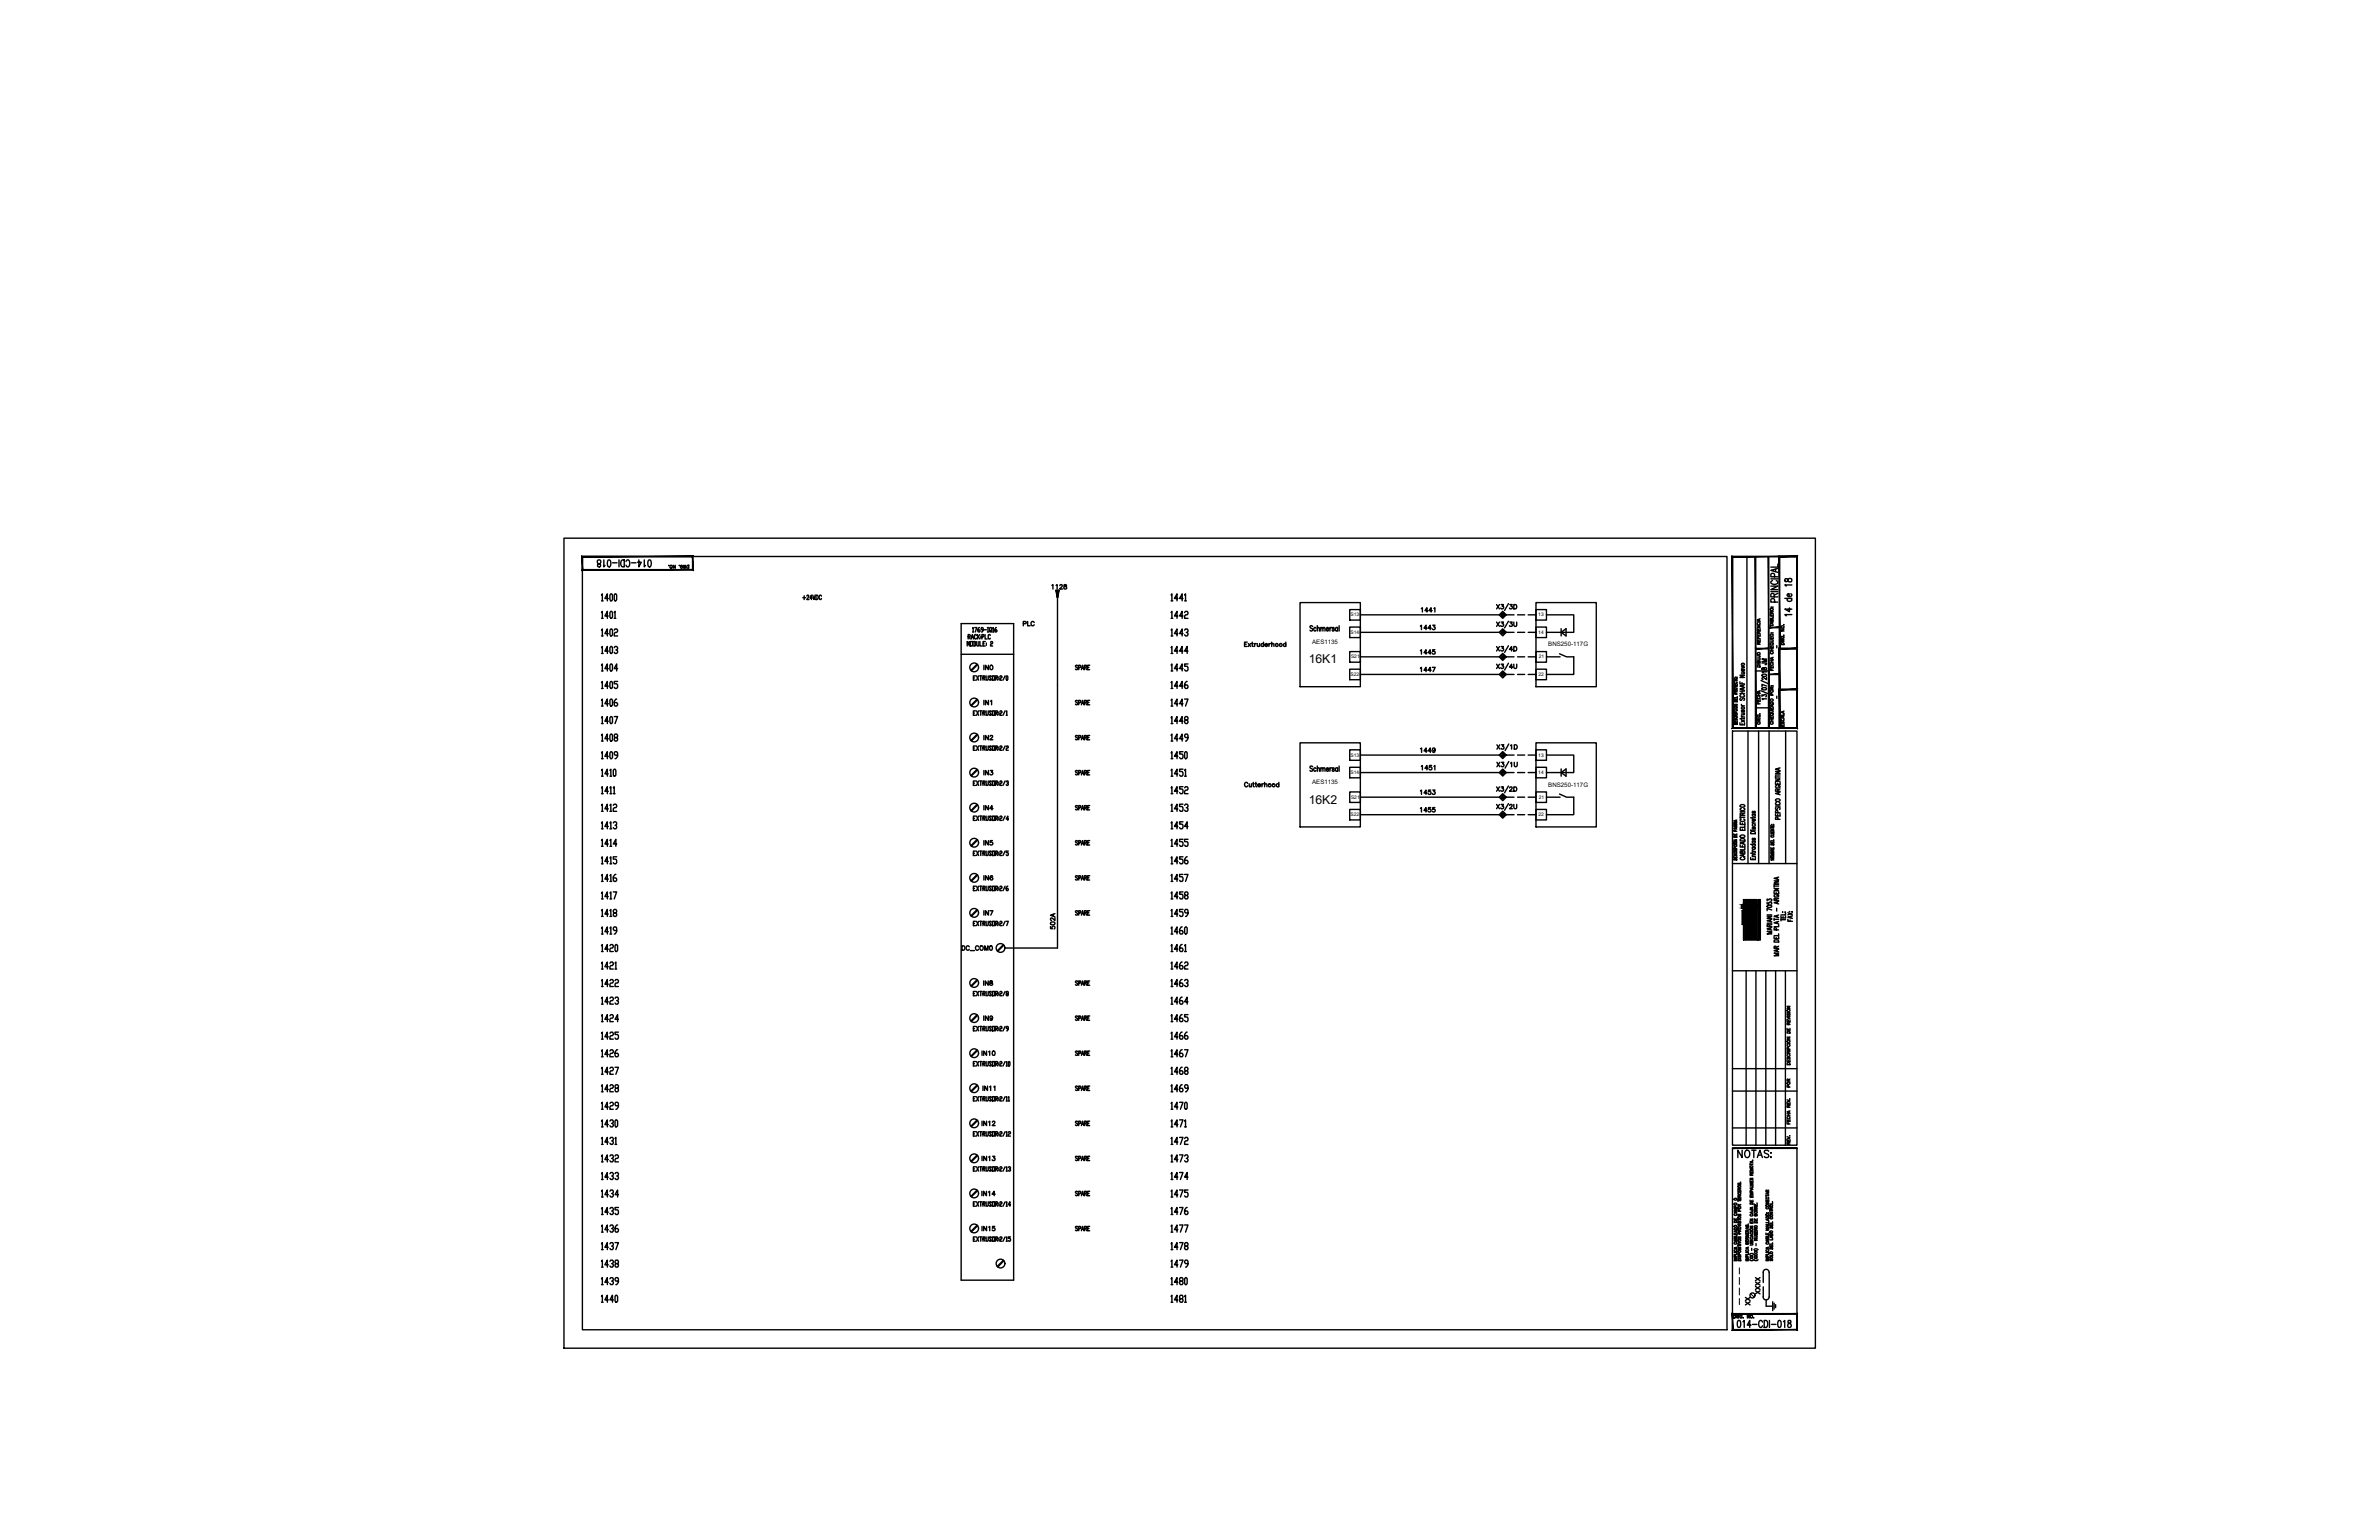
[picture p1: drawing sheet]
<svg xmlns="http://www.w3.org/2000/svg" width="432mm" height="279mm" viewBox="0 0 432 279" stroke-linecap="round" stroke-linejoin="round" font-family="sans-serif">
<defs><g id="words">
<g font-size="3.5">
<text x="184.9" y="114.7">PLC</text>
<text x="321.7" y="121.7" transform="rotate(-90 321.7 121.7)">JM</text>
<text x="318.9" y="238.1" transform="rotate(-90 318.9 238.1)">XX</text>
</g>
<text font-size="3.1" x="326" y="198.6" transform="rotate(-90 326 198.6)">POR</text>
<g font-size="2.2">
<text x="237.5" y="120.4">16K1</text>
<text x="237.5" y="145.8">16K2</text>
</g>
<g font-size="1.1">
<text x="238.2" y="116.8">AES1135</text>
<text x="281" y="117.2">BNS250-117G</text>
<text x="238.2" y="142.3">AES1135</text>
<text x="281" y="142.7">BNS250-117G</text>
</g>
<g font-size=".9">
<text x="245.2" y="111.8">S13</text>
<text x="279.2" y="111.8">13</text>
<text x="245.2" y="115">S14</text>
<text x="245.2" y="119.5">S21</text>
<text x="279.2" y="115">14</text>
<text x="279.3" y="119.5">21</text>
<text x="245.2" y="122.7">S22</text>
<text x="279.3" y="122.6">22</text>
<text x="245.2" y="137.3">S13</text>
<text x="279.2" y="137.3">13</text>
<text x="245.2" y="140.5">S14</text>
<text x="279.2" y="140.5">14</text>
<text x="245.2" y="148.1">S22</text>
<text x="245.2" y="144.9">S21</text>
<text x="279.3" y="148.1">22</text>
<text x="279.3" y="144.9">21</text>
</g>
<text font-size=".6" x="318.8" y="163.3" transform="rotate(180 318.8 163.3)">control</text>
<text font-size=".4" x="319.5" y="168.7" transform="rotate(-90 319.5 168.7)">www.cdicontrol.com</text>
</g></defs>
<!-- layer: ECT_PAGE_LINENUMBER_TEXT -->
<g fill="none" stroke="#000" stroke-width=".25">
<path d="M109.2 108l.1-.3v1.3M109.2 114.3l.1-.2v1.3M109.2 111.1l.1-.2v1.3M109.2 117.5l.1-.2v1.3M109.2 109h.3M109.2 115.4h.3M109.2 112.2h.3M109.2 118.6h.3M110.4 108.6h-.6l.4-.9v1.3M110.4 115h-.6l.4-.9v1.3M110.4 111.8h-.6l.4-.9v1.3M110.4 118.1h-.6l.4-.8v1.3"/>
<path d="M110.9 107.7l.3 .3v.8l-.2 .2-.3-.2v-.8zM110.9 114.1l.3 .2v.9l-.2 .2-.3-.2v-.9zM110.9 110.9l.3 .2v.9l-.2 .2-.3-.2v-.9zM110.9 117.3l.3 .2v.8l-.2 .3-.3-.3v-.8zM111.5 114.3l.1-.2h.3l.2 .2-.2 .4h-.3l-.1 .3v.4h.6M111.5 111.1l.1-.2v1.3M111.5 117.5l.1-.2h.3l.2 .2v.2l-.3 .2M111.5 112.2h.3M111.6 107.7l.3 .3v.8l-.1 .2-.3-.2v-.8zM111.9 117.9l.2 .2-.2 .5h-.3l-.1-.3M212.6 108l.1-.3v1.3M212.6 114.3l.1-.2v1.3"/>
<path d="M212.6 111.1l.1-.2v1.3M212.6 117.5l.1-.2v1.3M212.6 109h.3M212.6 115.4h.3M212.6 112.2h.3M212.6 118.6h.3M213.8 108.6h-.6l.4-.9v1.3M213.8 115h-.6l.4-.9v1.3M213.8 111.8h-.6l.4-.9v1.3M213.8 118.1h-.6l.4-.8v1.3M214.7 108.6h-.6l.5-.9v1.3M214.7 115h-.6l.5-.9v1.3"/>
<path d="M214.7 111.8h-.6l.5-.9v1.3M214.7 118.1h-.6l.5-.8v1.3M215 108l.2-.3v1.3M215 114.3l.2-.2h.3l.1 .4-.3 .2M215 111.1l.2-.2h.3l.1 .2-.1 .4h-.3l-.2 .3v.4h.6M215 109h.3M215.5 114.7l.1 .3-.1 .4h-.3l-.2-.2M215.6 118.1h-.6l.5-.8v1.3M109.2 120.7l.1-.2v1.2M109.2 127l.1-.2v1.3M109.2 133.4l.1-.2v1.3M109.2 139.8l.1-.2v1.2"/>
<path d="M109.2 123.8l.1-.2v1.3M109.2 130.2l.1-.2v1.3M109.2 136.6l.1-.2v1.2M109.2 121.7h.3M109.2 128.1h.3M109.2 134.5h.3M109.2 124.9h.3M109.2 131.3h.3M109.2 137.6h.3M110.4 121.3h-.6l.4-.8v1.2M110.4 127.7h-.6l.4-.9v1.3M110.4 134h-.6l.4-.8v1.3"/>
<path d="M110.4 124.5h-.6l.4-.9v1.3M110.4 130.9h-.6l.4-.9v1.3M110.4 137.2h-.6l.4-.8v1.2M110.7 139.8l.2-.2v1.2M110.9 120.5l.3 .2v.8l-.2 .2-.3-.2v-.8zM110.9 126.8l.3 .2v.9l-.2 .2-.3-.2v-.9zM110.9 133.2l.3 .2v.8l-.2 .3-.3-.3v-.8zM110.9 123.6l.3 .2v.9l-.2 .2-.3-.2v-.9zM110.9 130l.3 .2v.9l-.2 .2-.3-.2v-.9zM110.9 136.4l.3 .2v.8l-.2 .2-.3-.2v-.8zM111.5 139.6l.3 .2v.8l-.2 .2-.3-.2v-.8zM111.5 130h.6l-.5 1.3"/>
<path d="M111.6 133.8l-.1-.2 .1-.4h.3l.2 .2-.2 .4h-.3l-.1 .2 .1 .5h.3l.2-.3-.2-.4M111.9 126.8h-.1l-.3 .5v.6l.1 .2h.3l.2-.4-.2-.2h-.4M112.1 121.3h-.6l.4-.8v1.2M112.1 123.6h-.6v.5h.4l.2 .2v.4l-.2 .2h-.3l-.1-.2M112.1 137h-.5l-.1-.2 .1-.4h.3l.2 .2v.6l-.3 .4h-.2M212.6 120.7l.1-.2v1.2M212.6 127l.1-.2v1.3M212.6 133.4l.1-.2v1.3M212.6 139.8l.1-.2v1.2M212.6 123.8l.1-.2v1.3M212.6 130.2l.1-.2v1.3M212.6 136.6l.1-.2v1.2"/>
<path d="M212.6 121.7h.3M212.6 128.1h.3M212.6 134.5h.3M212.6 124.9h.3M212.6 131.3h.3M212.6 137.6h.3M213.8 121.3h-.6l.4-.8v1.2M213.8 127.7h-.6l.4-.9v1.3M213.8 134h-.6l.4-.8v1.3M213.8 124.5h-.6l.4-.9v1.3M213.8 130.9h-.6l.4-.9v1.3M213.8 137.2h-.6l.4-.8v1.2"/>
<path d="M214.7 121.3h-.6l.5-.8v1.2M214.7 127.7h-.6l.5-.9v1.3M214.7 134h-.6l.5-.8v1.3M214.7 139.6h-.6v.4h.5l.1 .2v.4l-.1 .2h-.4l-.1-.2M214.7 124.5h-.6l.5-.9v1.3M214.7 130.9h-.6l.5-.9v1.3M214.7 136.4h-.6v.4h.5l.1 .2v.4l-.1 .2h-.4l-.1-.2M215 126.8h.6l-.4 1.3M215 139.8l.2-.2v1.2M215.2 130.6l-.2-.2 .2-.4h.3l.1 .2-.1 .4h-.3l-.2 .3 .2 .4h.3l.1-.2-.1-.5M215.2 136.4l.3 .2v.8l-.2 .2-.3-.2v-.8zM215.5 123.6h-.2l-.3 .5v.6l.2 .2h.3l.1-.2-.1-.4h-.5"/>
<path d="M215.6 120.5h-.6v.4h.5l.1 .2v.4l-.1 .2h-.3l-.2-.2M215.6 133.8h-.4l-.2-.2 .2-.4h.3l.1 .2v.6l-.3 .5h-.1M109.2 146.1l.1-.2v1.3M109.2 152.5l.1-.2v1.2M109.2 158.9l.1-.3v1.3M109.2 142.9l.1-.2v1.3M109.2 149.3l.1-.2v1.3M109.2 155.7l.1-.3v1.3M109.2 140.8h.3M109.2 147.2h.3M109.2 153.5h.3M109.2 159.9h.3"/>
<path d="M109.2 144h.3M109.2 150.4h.3M109.2 156.7h.3M110.4 140.4h-.6l.4-.8v1.2M110.4 146.7h-.6l.4-.8v1.3M110.4 153.1h-.6l.4-.8v1.2M110.4 159.5h-.6l.4-.9v1.3M110.4 143.6h-.6l.4-.9v1.3M110.4 149.9h-.6l.4-.8v1.3M110.4 156.3h-.6l.4-.9v1.3M110.7 146.1l.2-.2v1.3M110.7 152.5l.2-.2v1.2"/>
<path d="M110.7 158.9l.2-.3v1.3M110.7 142.9l.2-.2v1.3M110.7 149.3l.2-.2v1.3M110.7 155.7l.2-.3v1.3M110.7 140.8h.3M110.7 147.2h.3M110.7 153.5h.3M110.7 159.9h.3M110.7 144h.3M110.7 150.4h.3M110.7 156.7h.3M111.3 146.1l.2-.2h.3l.1 .2-.1 .4h-.3l-.2 .2v.5h.6"/>
<path d="M111.3 142.9l.2-.2v1.3M111.3 149.3l.2-.2h.3l.1 .4-.3 .2M111.3 144h.3M111.8 158.6h-.2l-.3 .5v.6l.2 .2h.3l.1-.2-.1-.4h-.5M111.8 149.7l.1 .2-.1 .5h-.3l-.2-.2M111.9 153.1h-.6l.5-.8v1.2M111.9 155.4h-.6v.5h.5l.1 .2v.4l-.1 .2h-.3l-.2-.2M212.6 146.1l.1-.2v1.3M212.6 152.5l.1-.2v1.2M212.6 158.9l.1-.3v1.3M212.6 142.9l.1-.2v1.3M212.6 149.3l.1-.2v1.3"/>
<path d="M212.6 155.7l.1-.3v1.3M212.6 140.8h.3M212.6 147.2h.3M212.6 153.5h.3M212.6 159.9h.3M212.6 144h.3M212.6 150.4h.3M212.6 156.7h.3M213.8 140.4h-.6l.4-.8v1.2M213.8 146.7h-.6l.4-.8v1.3M213.8 153.1h-.6l.4-.8v1.2M213.8 159.5h-.6l.4-.9v1.3"/>
<path d="M213.8 143.6h-.6l.4-.9v1.3M213.8 149.9h-.6l.4-.8v1.3M213.8 156.3h-.6l.4-.9v1.3M214.7 145.9h-.6v.4h.5l.1 .2v.5l-.1 .2h-.4l-.1-.2M214.7 152.3h-.6v.4h.5l.1 .2v.4l-.1 .2h-.4l-.1-.2M214.7 158.6h-.6v.5h.5l.1 .2v.4l-.1 .2h-.4l-.1-.2M214.7 142.7h-.6v.5h.5l.1 .2v.4l-.1 .2h-.4l-.1-.2M214.7 149.1h-.6v.4h.5l.1 .2v.5l-.1 .2h-.4l-.1-.2M214.7 155.4h-.6v.5h.5l.1 .2v.4l-.1 .2h-.4l-.1-.2M215 146.1l.2-.2h.3l.1 .4-.3 .2M215 158.6h.6l-.4 1.3M215 142.9l.2-.2h.3l.1 .2-.1 .5h-.3l-.2 .2v.4h.6"/>
<path d="M215 140.8h.3M215.5 146.5l.1 .2-.1 .5h-.3l-.2-.2M215.5 155.4h-.2l-.3 .5v.6l.2 .2h.3l.1-.2-.1-.4h-.5M215.6 152.3h-.6v.4h.5l.1 .2v.4l-.1 .2h-.3l-.2-.2M215.6 149.9h-.6l.5-.8v1.3M109.2 165.2l.1-.2v1.3M109.2 171.6l.1-.2v1.2M109.2 177.9l.1-.2v1.3M109.2 162l.1-.2v1.3M109.2 168.4l.1-.2v1.3M109.2 174.8l.1-.3v1.3M109.2 166.3h.3"/>
<path d="M109.2 172.6h.3M109.2 179h.3M109.2 163.1h.3M109.2 169.5h.3M109.2 175.8h.3M110.4 165.8h-.6l.4-.8v1.3M110.4 172.2h-.6l.4-.8v1.2M110.4 178.6h-.6l.4-.9v1.3M110.4 162.7h-.6l.4-.9v1.3M110.4 169h-.6l.4-.8v1.3M110.4 175.4h-.6l.4-.9v1.3M110.7 165.2l.2-.2v1.3"/>
<path d="M110.7 171.6l.2-.2h.3l.1 .2-.1 .4h-.3l-.2 .2v.4h.6M110.7 177.9l.2-.2h.3l.1 .2-.1 .5h-.3l-.2 .2v.4h.6M110.7 162l.2-.2v1.3M110.7 168.4l.2-.2v1.3M110.7 174.8l.2-.3h.3l.1 .3-.1 .4h-.3l-.2 .2v.4h.6M110.7 166.3h.3M110.7 163.1h.3M110.7 169.5h.3M111.3 161.8h.6l-.4 1.3M111.5 165.6l-.2-.2 .2-.4h.3l.1 .2-.1 .4h-.3l-.2 .2 .2 .5h.3l.1-.2-.1-.5M111.6 177.9l.2-.2h.3l.1 .2-.1 .5h-.3l-.2 .2v.4h.6M111.6 174.8l.2-.3v1.3"/>
<path d="M111.6 175.8h.3M111.8 171.4l.3 .2v.8l-.2 .2-.3-.2v-.8zM111.9 168.8h-.4l-.2-.2 .2-.4h.3l.1 .2v.6l-.3 .5h-.1M212.6 165.2l.1-.2v1.3M212.6 171.6l.1-.2v1.2M212.6 177.9l.1-.2v1.3M212.6 162l.1-.2v1.3M212.6 168.4l.1-.2v1.3M212.6 174.8l.1-.3v1.3M212.6 166.3h.3M212.6 172.6h.3M212.6 179h.3"/>
<path d="M212.6 163.1h.3M212.6 169.5h.3M212.6 175.8h.3M213.8 165.8h-.6l.4-.8v1.3M213.8 172.2h-.6l.4-.8v1.2M213.8 178.6h-.6l.4-.9v1.3M213.8 162.7h-.6l.4-.9v1.3M213.8 169h-.6l.4-.8v1.3M213.8 175.4h-.6l.4-.9v1.3M214.6 171.4h-.2l-.3 .4v.6l.1 .2h.4l.1-.2-.1-.4h-.5M214.6 177.7h-.2l-.3 .4v.7l.1 .2h.4l.1-.2-.1-.4h-.5M214.6 168.2h-.2l-.3 .4v.6l.1 .3h.4l.1-.3-.1-.4h-.5"/>
<path d="M214.6 174.5h-.2l-.3 .5v.6l.1 .2h.4l.1-.2-.1-.4h-.5M214.7 165h-.6v.4h.5l.1 .2v.5l-.1 .2h-.4l-.1-.2M214.7 161.8h-.6v.4h.5l.1 .3v.4l-.1 .2h-.4l-.1-.2M215 171.6l.2-.2v1.2M215 177.9l.2-.2h.3l.1 .4-.3 .3M215 174.8l.2-.3h.3l.1 .3-.1 .4h-.3l-.2 .2v.4h.6M215 172.6h.3M215.2 162.5l-.2-.3 .2-.4h.3l.1 .2-.1 .5h-.3l-.2 .2 .2 .4h.3l.1-.2-.1-.4M215.2 168.2l.3 .2v.8l-.2 .3-.3-.3v-.8zM215.5 178.4l.1 .2-.1 .4h-.3l-.2-.2M215.6 165.6h-.4l-.2-.2 .2-.4h.3l.1 .2v.6l-.3 .5h-.1M109.2 184.3l.1-.2v1.3"/>
<path d="M109.2 190.7l.1-.2v1.2M109.2 197l.1-.2v1.3M109.2 181.1l.1-.2v1.3M109.2 187.5l.1-.2v1.2M109.2 193.8l.1-.2v1.3M109.2 185.4h.3M109.2 191.7h.3M109.2 198.1h.3M109.2 182.2h.3M109.2 188.5h.3M109.2 194.9h.3M110.4 184.9h-.6l.4-.8v1.3"/>
<path d="M110.4 191.3h-.6l.4-.8v1.2M110.4 197.7h-.6l.4-.9v1.3M110.4 181.8h-.6l.4-.9v1.3M110.4 188.1h-.6l.4-.8v1.2M110.4 194.5h-.6l.4-.9v1.3M110.7 184.3l.2-.2h.3l.1 .2-.1 .4h-.3l-.2 .2v.5h.6M110.7 190.7l.2-.2h.3l.1 .2-.1 .4h-.3l-.2 .2v.4h.6M110.7 197l.2-.2h.3l.1 .2-.1 .4h-.3l-.2 .3v.4h.6M110.7 181.1l.2-.2h.3l.1 .2-.1 .4h-.3l-.2 .3v.4h.6M110.7 187.5l.2-.2h.3l.1 .2-.1 .4h-.3l-.2 .2v.4h.6M110.7 193.8l.2-.2h.3l.1 .2-.1 .5h-.3l-.2 .2v.4h.6M111.6 181.1l.2-.2h.3l.1 .2-.1 .4h-.2"/>
<path d="M111.6 193.6h.6l-.4 1.3M111.8 197.4l-.2-.2 .2-.4h.3l.1 .2-.1 .4h-.3l-.2 .3 .2 .4h.3l.1-.2-.1-.5M112.1 190.5h-.2l-.3 .4v.6l.2 .2h.3l.1-.2-.1-.4h-.5M112.1 181.5l.1 .3-.1 .4h-.3l-.2-.2M112.2 184.9h-.6l.5-.8v1.3M112.2 187.3h-.6v.4h.5l.1 .2v.4l-.1 .2h-.3l-.2-.2M212.6 184.3l.1-.2v1.3M212.6 190.7l.1-.2v1.2M212.6 197l.1-.2v1.3M212.6 181.1l.1-.2v1.3M212.6 187.5l.1-.2v1.2M212.6 193.8l.1-.2v1.3"/>
<path d="M212.6 185.4h.3M212.6 191.7h.3M212.6 198.1h.3M212.6 182.2h.3M212.6 188.5h.3M212.6 194.9h.3M213.8 184.9h-.6l.4-.8v1.3M213.8 191.3h-.6l.4-.8v1.2M213.8 197.7h-.6l.4-.9v1.3M213.8 181.8h-.6l.4-.9v1.3M213.8 188.1h-.6l.4-.8v1.2M213.8 194.5h-.6l.4-.9v1.3"/>
<path d="M214.1 200h.6l-.5 1.3M214.6 184.1h-.2l-.3 .4v.6l.1 .3h.4l.1-.3-.1-.4h-.5M214.6 190.5h-.2l-.3 .4v.6l.1 .2h.4l.1-.2-.1-.4h-.5M214.6 196.8h-.2l-.3 .4v.7l.1 .2h.4l.1-.2-.1-.5h-.5M214.6 180.9h-.2l-.3 .4v.7l.1 .2h.4l.1-.2-.1-.5h-.5M214.6 187.3h-.2l-.3 .4v.6l.1 .2h.4l.1-.2-.1-.4h-.5M214.6 193.6h-.2l-.3 .5v.6l.1 .2h.4l.1-.2-.1-.4h-.5M215 190.5h.6l-.4 1.2M215.2 194.3l-.2-.2 .2-.5h.3l.1 .2-.1 .5h-.3l-.2 .2 .2 .4h.3l.1-.2-.1-.4M215.2 200l.3 .2v.8l-.2 .3-.3-.3v-.8zM215.5 187.3h-.2l-.3 .4v.6l.2 .2h.3l.1-.2-.1-.4h-.5M215.6 184.1h-.6v.4h.5l.1 .2v.4l-.1 .3h-.3l-.2-.3"/>
<path d="M215.6 197.4h-.4l-.2-.2 .2-.4h.3l.1 .2v.7l-.3 .4h-.1M215.6 181.8h-.6l.5-.9v1.3M109.2 203.4l.1-.2v1.2M109.2 209.7l.1-.2v1.3M109.2 216.1l.1-.2v1.3M109.2 200.2l.1-.2v1.3M109.2 206.6l.1-.2v1.2M109.2 212.9l.1-.2v1.3M109.2 219.3l.1-.2v1.2M109.2 204.4h.3M109.2 210.8h.3M109.2 217.2h.3"/>
<path d="M109.2 201.3h.3M109.2 207.6h.3M109.2 214h.3M110.4 204h-.6l.4-.8v1.2M110.4 210.4h-.6l.4-.9v1.3M110.4 216.7h-.6l.4-.8v1.3M110.4 200.8h-.6l.4-.8v1.3M110.4 207.2h-.6l.4-.8v1.2M110.4 213.6h-.6l.4-.9v1.3M110.4 219.9h-.6l.4-.8v1.2M110.7 203.4l.2-.2h.3l.1 .4-.3 .2M110.7 209.7l.2-.2h.3l.1 .5-.3 .2"/>
<path d="M110.7 216.1l.2-.2h.3l.1 .4-.3 .2M110.7 200.2l.2-.2h.3l.1 .2-.1 .4h-.3l-.2 .2v.5h.6M110.7 206.6l.2-.2h.3l.1 .4-.3 .2M110.7 212.9l.2-.2h.3l.1 .4-.3 .3M110.7 219.3l.2-.2h.3l.1 .4-.3 .2M111.2 203.8l.1 .2-.1 .4h-.3l-.2-.2M111.2 210.2l.1 .2-.1 .4h-.3l-.2-.2M111.2 216.5l.1 .2-.1 .5h-.3l-.2-.2M111.2 207l.1 .2-.1 .4h-.3l-.2-.2M111.2 213.4l.1 .2-.1 .4h-.3l-.2-.2M111.2 219.7l.1 .2-.1 .4h-.3l-.2-.2M111.6 209.7l.2-.2h.3l.1 .2-.1 .5h-.3l-.2 .2v.4h.6"/>
<path d="M111.6 206.6l.2-.2v1.2M111.6 212.9l.2-.2h.3l.1 .2-.1 .5h-.2M111.6 207.6h.3M111.8 203.2l.3 .2v.8l-.2 .2-.3-.2v-.8zM112.1 213.4l.1 .2-.1 .4h-.3l-.2-.2M112.2 216.7h-.6l.5-.8v1.3M112.2 200.6h-.4l-.2-.2 .2-.4h.3l.1 .2v.6l-.3 .5h-.1M112.2 219.1h-.6v.4h.5l.1 .2v.4l-.1 .2h-.3l-.2-.2M212.6 203.4l.1-.2v1.2M212.6 209.7l.1-.2v1.3M212.6 216.1l.1-.2v1.3M212.6 200.2l.1-.2v1.3"/>
<path d="M212.6 206.6l.1-.2v1.2M212.6 212.9l.1-.2v1.3M212.6 219.3l.1-.2v1.2M212.6 204.4h.3M212.6 210.8h.3M212.6 217.2h.3M212.6 201.3h.3M212.6 207.6h.3M212.6 214h.3M213.8 204h-.6l.4-.8v1.2M213.8 210.4h-.6l.4-.9v1.3M213.8 216.7h-.6l.4-.8v1.3"/>
<path d="M213.8 200.8h-.6l.4-.8v1.3M213.8 207.2h-.6l.4-.8v1.2M213.8 213.6h-.6l.4-.9v1.3M213.8 219.9h-.6l.4-.8v1.2M214.1 203.2h.6l-.5 1.2M214.1 209.5h.6l-.5 1.3M214.1 215.9h.6l-.5 1.3M214.1 206.4h.6l-.5 1.2M214.1 212.7h.6l-.5 1.3M214.1 219.1h.6l-.5 1.2M215 203.4l.2-.2v1.2M215 209.7l.2-.2h.3l.1 .5-.3 .2"/>
<path d="M215 206.6l.2-.2h.3l.1 .2-.1 .4h-.3l-.2 .2v.4h.6M215 204.4h.3M215.5 210.2l.1 .2-.1 .4h-.3l-.2-.2M215.5 219.1h-.2l-.3 .4v.6l.2 .2h.3l.1-.2-.1-.4h-.5M215.6 215.9h-.6v.4h.5l.1 .2v.5l-.1 .2h-.3l-.2-.2M215.6 213.6h-.6l.5-.9v1.3M109.2 222.5l.1-.2v1.2M109.2 228.8l.1-.2v1.3M109.2 235.2l.1-.2v1.3M109.2 225.7l.1-.3v1.3M109.2 232l.1-.2v1.3M109.2 223.5h.3"/>
<path d="M109.2 229.9h.3M109.2 236.3h.3M109.2 220.3h.3M109.2 226.7h.3M109.2 233.1h.3M110.4 223.1h-.6l.4-.8v1.2M110.4 229.5h-.6l.4-.9v1.3M110.4 235.8h-.6l.4-.8v1.3M110.4 226.3h-.6l.4-.9v1.3M110.4 232.6h-.6l.4-.8v1.3M110.7 222.5l.2-.2h.3l.1 .4-.3 .2M110.7 228.8l.2-.2h.3l.1 .4-.3 .3"/>
<path d="M110.7 225.7l.2-.3h.3l.1 .5-.3 .2M110.7 232l.2-.2h.3l.1 .4-.3 .2M111.2 222.9l.1 .2-.1 .4h-.3l-.2-.2M111.2 229.3l.1 .2-.1 .4h-.3l-.2-.2M111.2 226.1l.1 .2-.1 .4h-.3l-.2-.2M111.2 232.4l.1 .2-.1 .5h-.3l-.2-.2M111.3 235.8h-.6l.5-.8v1.3M111.6 225.4h.6l-.4 1.3M111.8 229.3l-.2-.3 .2-.4h.3l.1 .2-.1 .5h-.3l-.2 .2 .2 .4h.3l.1-.2-.1-.4M111.8 235l.3 .2v.9l-.2 .2-.3-.2v-.9zM112.1 222.3h-.2l-.3 .4v.6l.2 .2h.3l.1-.2-.1-.4h-.5M112.2 232.4h-.4l-.2-.2 .2-.4h.3l.1 .2v.6l-.3 .5h-.1"/>
<path d="M212.6 222.5l.1-.2v1.2M212.6 228.8l.1-.2v1.3M212.6 235.2l.1-.2v1.3M212.6 225.7l.1-.3v1.3M212.6 232l.1-.2v1.3M212.6 223.5h.3M212.6 229.9h.3M212.6 236.3h.3M212.6 220.3h.3M212.6 226.7h.3M212.6 233.1h.3M213.8 223.1h-.6l.4-.8v1.2"/>
<path d="M213.8 229.5h-.6l.4-.9v1.3M213.8 235.8h-.6l.4-.8v1.3M213.8 226.3h-.6l.4-.9v1.3M213.8 232.6h-.6l.4-.8v1.3M214.1 222.3h.6l-.5 1.2M214.1 228.6h.6l-.5 1.3M214.1 225.4h.6l-.5 1.3M214.2 235.6l-.1-.2 .1-.4h.4l.1 .2-.1 .4h-.4l-.1 .2 .1 .5h.4l.1-.2-.1-.5M214.2 232.4l-.1-.2 .1-.4h.4l.1 .2-.1 .4h-.4l-.1 .2 .1 .5h.4l.1-.2-.1-.5M215 222.3h.6l-.4 1.2M215 235.2l.2-.2v1.3M215 236.3h.3"/>
<path d="M215.2 226.1l-.2-.2 .2-.5h.3l.1 .3-.1 .4h-.3l-.2 .2 .2 .4h.3l.1-.2-.1-.4M215.2 231.8l.3 .2v.9l-.2 .2-.3-.2v-.9zM215.6 229.3h-.4l-.2-.3 .2-.4h.3l.1 .2v.7l-.3 .4h-.1"/>
</g>
<!-- layer: 0 -->
<g fill="none" stroke="#000" stroke-width=".25">
<path d="M108.5 101.7a.37 .37 0 0 1 .6 .1 .37 .37 0 0 1-.3 .5l-.3 .1v.3a.29 .29 0 0 0 .2 .2 .29 .29 0 0 0 .3-.2v-.3l-.5-.3zM109.6 101.6v1.2l.2-.2M110.4 101.6h.1a.73 .73 0 0 1 0 1.2h-.1l-.2-.5zM111.2 102.1h.8M112.4 101.6v1.2M112.9 101.6h.4v1.2a.68 .68 0 0 1-.6-.4 .68 .68 0 0 1 .2-.8zM113.6 101.9a.35 .35 0 0 1 .5-.3 .35 .35 0 0 1 .2 .5v.3a.35 .35 0 0 1-.2 .4 .35 .35 0 0 1-.5-.3M114.6 102.1h.8M116 101.6v1.2l.4-.8h-.7M116.9 101.6v1.2l.3-.2M117.7 101.6h.1a.71 .71 0 0 1 0 1.2l-.2-.5zM145.7 108.4h.5"/>
<path d="M146 108.1v.7M146.5 108.2v-.1a.19 .19 0 0 1 .2-.1 .19 .19 0 0 1 .1 .3l-.4 .5h.4M147.4 108.5h-.4l.3-.5v.8M147.5 108l.2 .8 .3-.8M148.1 108a.4 .4 0 0 1 .4 .4 .4 .4 0 0 1-.4 .4zM149.1 108.2l-.1-.2a.36 .36 0 0 0-.3 .4 .36 .36 0 0 0 .3 .3l.1-.1M321.4 106.3h1.3l-1.3 .7h1.3M321.4 107.3h1.3M321.4 105h1.3M321.7 105.3a.35 .35 0 0 0-.3 .5 .35 .35 0 0 0 .5 .2h.3a.35 .35 0 0 0 .5-.2 .35 .35 0 0 0-.3-.5M322 108.3v-.6h-.5l-.1 .6h1.3M322.1 109.2l-.1-.5h-.5l-.1 .5h1.3"/>
<path d="M322.1 104.6l-.1-.5-.2-.1-.3 .1-.1 .5h1.3M322.3 103.3v.4M322.7 103.1l-1.3 .4 1.3 .3M322.7 102.3v.6h-1.3M322.7 107.7l-.7 .3M324 108.6h1.2M324 105v.5h.4a.43 .43 0 0 1 .3-.5 .43 .43 0 0 1 .5 .3 .46 .46 0 0 1-.5 .3 .46 .46 0 0 1-.3-.6zM324.5 108.6l-.1 .1a.37 .37 0 0 0 .4 .4 .37 .37 0 0 0 .4-.4l-.2-.1M324.8 110.3v.7l-.8-.5h1.2M325 107.7l.2 .1a.37 .37 0 0 1-.4 .5 .37 .37 0 0 1-.4-.5l.3-.1v.5M325.2 111.5h-1.2l.2 .2M325.2 106.1h-1.2l.2 .2"/>
<path d="M315.8 131.1v.4h.8v-.4M315.8 123.7v.4h.8M315.8 122.5h.8l-.8 .4h.8M315.8 125.8h.8M315.8 125.4h.8M315.9 126.6l-.1 .3 .3 .1a.35 .35 0 0 1 .5-.3l-.1 .4M316 126a.23 .23 0 0 0-.2 .3 .23 .23 0 0 0 .3 .2h.2a.23 .23 0 0 0 .3-.2 .23 .23 0 0 0-.2-.3M316.1 129.8l.2 .3M316.1 127.8l.2 .3M316.1 120.9l.5 .1-.5 .2M316.1 130.6l.5 .4M316.1 130.3v.2"/>
<path d="M316.1 130.1h.5M316.1 129.4h.5M316.1 128.1h.5M316.1 121.9h.5M316.2 128.8l-.1 .1 .1 .3 .2-.3h.2l-.1 .3M316.2 123.8v.3M316.2 125.4v.4M316.2 131.3v.2M316.4 124.3v.3M316.4 124.9v.3M316.5 129.4l.1 .3h-.5M316.5 121.9l.1 .3-.5 .1"/>
<path d="M316.5 121.4h.1a.23 .23 0 0 1-.3 .3 .23 .23 0 0 1-.1-.3h.1v.3M316.6 130.3l-.1 .1h-.7M316.6 124.8l-.8 .2 .8 .2M316.6 124.2l-.8 .3 .8 .2M316.6 130.6l-.5 .4M319.6 125.3l1.3 .6M319.6 123.5l1.3 .5M319.8 126.4v-.4l.3 .2a.24 .24 0 0 1 .4-.2 .24 .24 0 0 1 0 .4M319.8 124.8h.7l.1 .1a.46 .46 0 0 1-.4 .3 .46 .46 0 0 1-.4-.3zM320.6 126.8h-.8l.2 .1M320.6 124.5l-.8-.3v.4M320.6 122.9v.4l-.5-.3a.19 .19 0 0 0-.3 0 .19 .19 0 0 0 .2 .3"/>
<path d="M322.3 140h.8l-.8 .4h.8M322.8 139.4v.3M323.1 139.3l-.8 .3 .8 .2M315.8 153.3v.4h.9v-.4M315.8 150.3v.3h.9v-.3M315.8 149.2v.4h.9v-.4M315.8 148.3h.9M315.8 148.1v.4M315.8 147.3h.9M315.9 152.3a.48 .48 0 0 1 .5-.1 .48 .48 0 0 1 .3 .4h-.9zM315.9 151.6a.42 .42 0 0 1 .5-.2 .42 .42 0 0 1 .3 .4 .42 .42 0 0 1-.5 .2 .42 .42 0 0 1-.3-.4zM315.9 146.1a.42 .42 0 0 1 .5-.2 .42 .42 0 0 1 .3 .4 .42 .42 0 0 1-.5 .2 .42 .42 0 0 1-.3-.4z"/>
<path d="M316.1 155.5a.24 .24 0 0 0-.2 .3 .24 .24 0 0 0 .3 .2h.2a.24 .24 0 0 0 .3-.2 .24 .24 0 0 0-.2-.3M316.1 148.6a.23 .23 0 0 0-.2 .3 .23 .23 0 0 0 .3 .1h.2a.23 .23 0 0 0 .3-.1 .23 .23 0 0 0-.2-.3M316.1 146.6a.23 .23 0 0 0-.2 .3 .23 .23 0 0 0 .3 .2h.2a.23 .23 0 0 0 .3-.2 .23 .23 0 0 0-.2-.3M316.3 154.5l.1-.1 .3 .1v.3h-.9l.1-.4h.3l.1 .4M316.3 147.9l-.1-.3-.3-.1-.1 .4h.9M316.3 149.3v.3M316.3 150.4v.2M316.3 153.4v.3M316.4 152.8v.3M316.4 155v.3M316.7 154.9l-.9 .3 .9 .2M316.7 153.8v.4h-.9"/>
<path d="M316.7 152.7l-.9 .3 .9 .2M316.7 149.7v.4h-.9M316.7 147.5l-.4 .2M317.8 155.6v.4h.8v-.4M317.8 150.6h.1M317.8 153.2h.8M317.8 150.9a.48 .48 0 0 1 .5-.1 .48 .48 0 0 1 .3 .5h-.8zM318.1 154.2l.2 .3M318.1 149.1l.2 .2M318.1 155.4h.5M318.1 148.3v.2M318.1 154.7v.2"/>
<path d="M318.1 154.5h.5M318.1 153.8h.5M318.1 152.6h.5M318.1 149.3h.5M318.1 147.7h.5M318.1 150.6h.5M318.2 153.8h-.1a.25 .25 0 0 0 .2 .3 .25 .25 0 0 0 .3-.3h-.1M318.2 153.2h-.1a.23 .23 0 0 0 .2 .4 .23 .23 0 0 0 .2-.4M318.2 152.6l-.1 .1a.23 .23 0 0 0 .2 .3 .23 .23 0 0 0 .2-.4M318.2 152.1l-.1 .1 .1 .2 .2-.3h.2l-.1 .3M318.2 150.1l-.1 .1 .1 .2 .2-.3h.2l-.1 .3M318.2 149.5l-.1 .1a.23 .23 0 0 0 .2 .3 .23 .23 0 0 0 .2-.4"/>
<path d="M318.2 147.7l-.1 .1a.23 .23 0 0 0 .2 .3 .23 .23 0 0 0 .2-.4M318.2 147.2l-.1 .1 .1 .2 .2-.3h.2v.2l-.1 .1M318.2 155.7v.3M318.5 148.6l.1 .1a.24 .24 0 0 1-.3 .3 .24 .24 0 0 1-.2-.3l.2-.1v.4M318.6 155.1h-.5l.1 .3M318.6 154.6v.2h-.8M318.6 148.2v.2h-.8M322.3 147.6v.4h.8v-.4M322.3 145.1a.48 .48 0 0 1 .8 .1 .46 .46 0 0 1-.5 .2 .46 .46 0 0 1-.3-.3zM322.3 141.9v.4h.8v-.4M322.3 141.3h.8l-.8 .4h.8M322.3 140.8v.4"/>
<path d="M322.3 146.2h.8M322.3 141h.8M322.3 140.6h.8M322.4 146.5l-.1 .1 .1 .3 .2-.1 .3-.3 .2 .1-.1 .3M322.5 145.6a.23 .23 0 0 0-.2 .3 .23 .23 0 0 0 .3 .1h.2a.23 .23 0 0 0 .3-.1 .23 .23 0 0 0-.2-.3M322.5 142.5a.23 .23 0 0 0-.2 .3 .23 .23 0 0 0 .3 .2h.2a.24 .24 0 0 0 .3-.3 .24 .24 0 0 0-.3-.2v.2M322.7 143.6l-.1-.4h-.3v.4h.8M322.7 142.1v.2M322.7 147.8v.2M322.7 148.7v-.4h-.4v.4h.8M322.7 147.5v-.4h-.4v.4h.8M322.8 143.8v.3"/>
<path d="M323.1 143.7l-.8 .3 .8 .2M323.1 143.1l-.4 .2M316.2 165.3h2.7v2.4h-2.7zM316.5 163.2v7.3zM316.7 164.1v-.9h2.2v1.9h-2.2v-.2M316.7 167.9h2.2v2.6h-2.2zM319.2 163.2h.3v7.3h-.3zM314.5 208.3h11.7v30.1h-11.7zM315 219.1v-.3h-.2l-.1 .3h.6M315.1 219.8v.2M315.3 219.7l-.6 .2 .6 .1M315.3 219.2h-.6l.6 .2-.6 .2h.6"/>
<path d="M315.4 217.3v.3h.6v-.3M315.4 216v.3h.6v-.3M315.4 217.7v.3M315.4 217.8h.6M315.5 214.7v.2l.3-.2h.1v.2M315.6 216.4a.16 .16 0 0 0-.2 .2 .16 .16 0 0 0 .2 .1h.2a.16 .16 0 0 0 .2-.1 .16 .16 0 0 0-.2-.2M315.7 218.8v-.2l-.2-.1-.1 .3h.6M315.7 217.2v-.3h-.2l-.1 .3h.6M315.7 215.9v-.3h-.2l-.1 .3h.6M315.7 216.1v.2M315.7 217.4v.2M315.7 219.8v-.3h-.2l-.1 .3h.6"/>
<path d="M315.9 214.5h.1M316 218.5l-.3 .2M316 216.9l-.3 .1M316 215.6l-.3 .1M316.2 208.7v1.3l-.8-1.3v1.3M316.8 208.9l.2-.2a.67 .67 0 0 1 .6 .6 .67 .67 0 0 1-.6 .7l-.3-.5zM317.6 219.5h.5v.1l-.1 .1M317.6 217.7v.3h.6v-.3M317.6 216.9v.3h.6v-.3M317.6 214.2v.3h.6v-.3M317.6 212.5v.3h.6v-.3M317.6 211.2h.6"/>
<path d="M317.6 211.1v.3M317.7 218.2a.26 .26 0 0 1 .3 0 .26 .26 0 0 1 .2 .3h-.6zM317.7 213.8v.2h.1l.3-.2v.3M317.9 213.2v-.2h-.2l-.1 .2h.6M317.9 212.6v.2M317.9 214.3v.2M317.9 217v.2M317.9 217.8v.2M317.9 216.3v-.3h-.2l-.1 .3h.6M317.9 208.7h.8M318 210.7v.2M318 215.5v.3"/>
<path d="M318 219.1v.2M318 219.9v.2M318.1 210.5h.1M318.2 219.8l-.6 .2 .6 .2M318.2 219l-.6 .2 .6 .2M318.2 216.5h-.6l.6 .1-.6 .2h.6M318.2 215.5l-.6 .2 .6 .1M318.2 215.1v.2h-.6M318.2 214.7h-.6l.6 .1-.6 .2h.6M318.2 212h-.6l.6 .2-.6 .2h.6M318.2 210.7l-.6 .1 .6 .2M318.2 212.9l-.3 .2"/>
<path d="M318.3 208.7v1.3M318.4 218.9h.5l-.5 .3h.5M318.4 218.4v.3h.5v-.3M318.7 219.6l-.1-.2h-.1l-.1 .2h.5M318.7 218.5v.2M318.9 218.3h.1M318.9 219.4l-.2 .1M319 210l.4-1.3 .5 1.3M319.1 209.6h.6M320.5 218.1h.5l-.5 .3h.5M320.5 217.7v.2h.5v-.2M320.5 216.9h.5"/>
<path d="M320.5 216.8v.3M320.7 219a.16 .16 0 0 0-.2 .2 .16 .16 0 0 0 .2 .1h.1a.16 .16 0 0 0 .2-.1 .16 .16 0 0 0-.1-.2M320.7 217.2a.16 .16 0 0 0-.2 .2 .16 .16 0 0 0 .2 .1h.1a.16 .16 0 0 0 .2-.1 .16 .16 0 0 0-.1-.2M320.8 216.2l-.1-.2-.1-.1-.1 .3h.5M320.8 217.8v.1M320.9 216.4v.2M321 216.3l-.5 .2 .5 .2M321 208.9l-.1-.2a.43 .43 0 0 0-.7 .3l.1 .2 .7 .3v.3l-.1 .2a.5 .5 0 0 1-.7-.2M321 215.9l-.2 .2M321.2 219.9h.5l-.5 .3h.5M321.2 219.6h.5M321.2 219.5v.3"/>
<path d="M321.4 209.2h.1zM321.4 210h.1zM321.5 219.4v-.3h-.2l-.1 .3h.5M321.7 218v.1M321.7 218.2v.2h-.5M321.7 219.1l-.2 .1M314.7 223.7v.3h.6v-.3M314.7 221v.3h.6v-.3M314.7 228.7h.6M314.7 227.2h.6M314.8 222.9l.3-.1 .2 .3h-.6zM314.8 221.6v-.1a.28 .28 0 0 1 .3 0 .28 .28 0 0 1 .2 .3h-.6z"/>
<path d="M314.9 226.7a.16 .16 0 0 0-.2 .2 .16 .16 0 0 0 .2 .2h.2a.16 .16 0 0 0 .2-.2 .16 .16 0 0 0-.2-.2M314.9 225.4a.16 .16 0 0 0-.2 .2 .16 .16 0 0 0 .2 .1h.2a.16 .16 0 0 0 .2-.1 .16 .16 0 0 0-.2-.2M314.9 220.2a.16 .16 0 0 0-.2 .2 .16 .16 0 0 0 .2 .1h.2a.16 .16 0 0 0 .2-.1 .16 .16 0 0 0-.2-.2M315 224.6l.1-.1 .2 .1v.2h-.6l.1-.3h.2v.3M315 221.1v.2M315 223.8v.2M315 228v-.2h-.2l-.1 .2h.6M315.1 223.3v.2M315.1 225v.2M315.1 226.3v.2M315.3 228.2h-.6l.6 .2-.6 .2h.6M315.3 227.3v.3h-.6"/>
<path d="M315.3 226.3l-.6 .1 .6 .2M315.3 224.9l-.6 .2 .6 .2M315.3 224.1v.2h-.6M315.3 223.2l-.6 .2 .6 .2M315.4 225.3l.6 .1-.6 .2M315.4 222.1l.6 .2-.6 .2M315.4 239.6h.3a.86 .86 0 0 1 0 1.2h-.3v-.2zM315.4 228.3h.6M315.4 226.3h.6M315.4 226h.6M315.4 221.1v.3M315.4 225.8v.4"/>
<path d="M315.4 225.8h.6M315.4 222.1h.6M315.4 221.3h.6M315.5 228.5a.27 .27 0 0 1 .3-.1 .27 .27 0 0 1 .2 .3h-.6zM315.5 227.8v.3l.3-.3 .1 .1v.2M315.5 226.5v.3l.3-.3h.1v.3M315.5 224.4v.3l.3-.3h.1v.3M315.5 221.6v.3l.3-.3h.1v.3M315.5 220.3v.3l.3-.3h.1v.3M315.7 223.4v-.2l-.2-.1-.1 .3h.6M315.7 227.7v-.3h-.2l-.1 .3h.6M315.7 223.9v-.3h-.2l-.1 .3h.6"/>
<path d="M316 223.1l-.3 .2M316.4 239.8l.2-.2v1.2M316.9 224h.5l-.5 .3h.5M316.9 223.6v.3h.5v-.3M316.9 228.7h.5M316.9 227.2h.5M316.9 222.3v.2l.3-.2 .2 .1-.1 .1M317 226.7a.16 .16 0 0 0-.1 .2 .16 .16 0 0 0 .2 .2 .19 .19 0 0 0 .2-.1 .19 .19 0 0 0 0-.2l-.1-.1M317.1 225.5l.1-.1 .2 .1v.2h-.5v-.3l.2 .1v.2M317.1 224.8v-.3h-.2v.3h.5M317.1 223.5v-.3h-.2v.3h.5M317.1 223.7v.2"/>
<path d="M317.1 228v-.2h-.2v.2h.5M317.2 222.7v.2M317.2 226.3v.2M317.3 222.1h.1M317.4 228.2h-.5l.5 .2-.5 .2h.5M317.4 227.3v.3h-.5M317.4 226.3l-.5 .1 .5 .2M317.4 222.7l-.5 .1 .5 .2M317.4 224.5l-.3 .2M317.4 223.2l-.3 .1M317.6 228.6l.3 .1 .4-.1M317.6 227.6a.51 .51 0 0 1 .7 0"/>
<path d="M317.6 225.6l.6 .1-.1 .2h-.5M317.6 222.5h.6l-.6 .3h.6M317.6 221.6v.3h.6v-.3M317.6 221.2h.6l-.6 .3h.6M317.6 228.1l.6 .3M317.6 227.7l.6 .3M317.6 225h.6M317.6 223.4h.6M317.8 224.5a.17 .17 0 0 0-.2 .2 .17 .17 0 0 0 .2 .1h.2a.17 .17 0 0 0 .2-.1 .17 .17 0 0 0-.2-.2M317.8 223.6a.16 .16 0 0 0-.2 .2 .16 .16 0 0 0 .2 .1h.2a.16 .16 0 0 0 .2-.1 .16 .16 0 0 0-.2-.2M317.8 220.3a.16 .16 0 0 0-.2 .2 .16 .16 0 0 0 .2 .1h.2a.16 .16 0 0 0 .2-.1 .16 .16 0 0 0-.2-.2M317.9 225.2l.1-.1 .2 .1v.2h-.6l.1-.3 .2 .1v.2"/>
<path d="M317.9 221.7v.2M317.9 226.5v.4M318 224.1v.2M318.2 224l-.6 .2 .6 .1M318.2 228.1l-.6 .3M318.2 227.7l-.6 .3M318.3 228.6l.4 .1 .4-.1M318.3 226.7l.4-.1 .4 .1M318.4 224.7h.5l-.5 .3h.5M318.4 224.3l.5 .1-.1 .2h-.4M318.4 223.3v.3h.5v-.3M318.4 221.1v.3h.5v-.3"/>
<path d="M318.4 228.1l.5 .3M318.4 227.7l.5 .3M318.4 227.3l.5 .3M318.4 226.8l.5 .3M318.5 221.6a.27 .27 0 0 1 .3-.1 .27 .27 0 0 1 .1 .3h-.5zM318.6 232.6l.8 .6M318.6 231.8l.8 .5M318.7 223.2l-.1-.3h-.1l-.1 .3h.5M318.7 220.4l.1-.1 .1 .1v.2h-.5l.1-.3h.1l.1 .3M318.7 221.2v.2M318.7 223.4v.2M318.7 225.6v.4"/>
<path d="M318.9 223.8h-.5l.5 .1-.5 .2h.5M318.9 228.1l-.5 .3M318.9 227.7l-.5 .3M318.9 227.3l-.5 .3M318.9 226.8l-.5 .3M318.9 222.9l-.2 .1M319.4 232.6l-.8 .6M319.4 231.8l-.8 .5M319.9 239.9a.35 .35 0 0 0-.5-.3 .35 .35 0 0 0-.2 .5v.2a.35 .35 0 0 0 .2 .5 .35 .35 0 0 0 .5-.3M320.2 239.6a.68 .68 0 0 1 .7 .4 .68 .68 0 0 1-.2 .8h-.5zM320.5 223.7v.3h.5v-.3M320.5 228.7h.5"/>
<path d="M320.5 227.2h.5M320.5 220.8l.1-.1a.26 .26 0 0 1 .3 0 .26 .26 0 0 1 .1 .3h-.5zM320.7 226.7a.16 .16 0 0 0-.2 .2 .16 .16 0 0 0 .2 .2h.1a.16 .16 0 0 0 .2-.2 .16 .16 0 0 0-.1-.2M320.7 225.4a.16 .16 0 0 0-.2 .2 .16 .16 0 0 0 .2 .1h.1a.16 .16 0 0 0 .2-.1 .16 .16 0 0 0-.1-.2M320.7 220h.1M320.8 224.6l.2-.1v.3h-.5l.1-.3 .2 .3M320.8 223.8v.2M320.8 228v-.2h-.2l-.1 .2h.5M320.9 221.2v.2M320.9 222.4v.2M320.9 225v.2M320.9 226.3v.2"/>
<path d="M321 220h.1M321 228.2h-.5l.5 .2-.5 .2h.5M321 227.3v.3h-.5M321 226.3l-.5 .1 .5 .2M321 224.9l-.5 .2 .5 .2M321 224.1v.2h-.5M321 222.8h-.5l.5 .2-.5 .2h.5M321 222.3l-.5 .2 .5 .2M321 221.9v.3h-.5M321 221.6v.2h-.5M321 221.1l-.5 .2 .5 .1M321.2 239.6v1.2"/>
<path d="M321.2 225.8v.3h.5v-.3M321.2 222.1v.2h.5v-.2M321.3 226.4v-.1a.26 .26 0 0 1 .3 0 .26 .26 0 0 1 .1 .3h-.5zM321.3 223.9a.26 .26 0 0 1 .3-.1 .26 .26 0 0 1 .1 .3h-.5zM321.3 222.6v-.1a.26 .26 0 0 1 .3 0 .26 .26 0 0 1 .1 .3h-.5zM321.3 228.4v.3l.3-.3 .1 .1v.2M321.4 220.8a.16 .16 0 0 0-.2 .2 .16 .16 0 0 0 .2 .1h.1a.16 .16 0 0 0 .2-.1 .16 .16 0 0 0-.1-.2M321.5 222.2v.1M321.5 226v.1M321.6 224.3v.2M321.7 227.6v.2h-.5M321.7 225.5v.2h-.5"/>
<path d="M321.7 224.7v.3h-.5M321.7 224.2l-.5 .2 .5 .2M321.7 221.7v.2h-.5M322.8 239.6h.1a.74 .74 0 0 1 0 1.2h-.1l-.1-.5zM323.7 239.8l.2-.2v1.2M324.6 239.6v.4a.47 .47 0 0 1 .5 .3 .47 .47 0 0 1-.2 .5 .43 .43 0 0 1-.4-.5 .43 .43 0 0 1 .5-.3v-.4zM317.8 240.4h-.7l.5-.8v1.2M318.1 240.3h.8M321.5 240.3h.8"/>
<circle cx="316.3" cy="128.4" r=".24"/>
<circle cx="316.3" cy="120.5" r=".25"/>
<circle cx="316.3" cy="164.3" r=".07"/>
<circle cx="316.5" cy="164.5" r=".39"/>
<circle cx="315" cy="218.4" r=".22"/>
<circle cx="315" cy="217.6" r=".22"/>
<circle cx="315.7" cy="215.2" r=".22"/>
<circle cx="315.7" cy="219.1" r=".22"/>
<circle cx="317.9" cy="211.7" r=".22"/>
<circle cx="318.7" cy="220" r=".22"/>
<circle cx="320.7" cy="218.7" r=".23"/>
<circle cx="321.4" cy="218.7" r=".23"/>
<circle cx="315" cy="222.5" r=".22"/>
<circle cx="315.7" cy="220.9" r=".22"/>
<circle cx="315.7" cy="225" r=".22"/>
<circle cx="315.7" cy="227.1" r=".22"/>
<circle cx="315.7" cy="222.8" r=".22"/>
<circle cx="317.1" cy="225.1" r=".22"/>
<circle cx="317.9" cy="223.1" r=".23"/>
<circle cx="318.6" cy="222.5" r=".22"/>
<circle cx="320.7" cy="220.4" r=".22"/>
<circle cx="321.4" cy="227.3" r=".22"/>
<circle cx="321.4" cy="223.5" r=".22"/>
<circle cx="321.4" cy="220.5" r=".22"/>
<circle cx="321.4" cy="228.1" r=".22"/>
</g>
<!-- layer: ECT_PAGE_TITL_GRAF -->
<g fill="#000" stroke="#000" stroke-width=".18">
<path d="M125.7 101l.1 2.5v-2.6zM125.7 101l.1 2.5-.1-.2zM105.6 103.5h20.2l-.1-.2zM105.8 103.3h19.9l-20.1 .2zM105.6 100.9v2.6l.2-.2zM105.6 100.9l.2 .1v2.3zM105.6 100.9l.2 .1 20-.1zM105.8 101l20-.1-.1 .1z"/>
<path d="M318.6 101l.1 31.1v-31.1zM318.6 101l.1 31.1h-.1z"/>
<path d="M321 113.8v.1l2-.1zM321 113.9l2-.1v.1z"/>
<path d="M321 101l.1 31.1v-31.1zM321 101l.1 31.1h-.1z"/>
<path d="M322.9 117.7l.2 14.4v-14.4zM322.9 117.7l.2 14.4h-.2z"/>
<path d="M322.9 117.8h3.3l-.1-.2zM323.1 117.6h3l-3.2 .2zM322.9 100.9v16.9l.2-.2zM322.9 100.9l.2 .1v16.6zM322.9 100.9l.2 .1 3.1-.1zM323.1 101l3.1-.1-.1 .1zM326.2 100.9l-.1 .1 .1 16.8zM326.1 101l.1 16.8-.1-.2z"/>
<path d="M314.5 132v.2l11.7-.2zM314.5 132.2l11.7-.2v.2z"/>
<path d="M321 122.3v.1l2-.1zM321 122.4l2-.1v.1z"/>
<path d="M322.9 132.2h3.3l-.1-.2zM323.1 132h3l-3.2 .2zM322.9 125v7.2l.2-.2zM322.9 125l.2 .2v6.8zM322.9 125l.2 .2 3.1-.2zM323.1 125.2l3.1-.2-.1 .2zM326.1 125.2l.1 7v-7.2zM326.1 125.2l.1 7-.1-.2z"/>
<path d="M322.9 125.2h3.3l-.1-.2zM322.9 125.2l.2-.2h3zM322.9 117.6v7.6l.2-.2zM322.9 117.6l.2 .2v7.2zM322.9 117.6l.2 .2 3.1-.2zM323.1 117.8l3.1-.2-.1 .2zM326.2 117.6l-.1 .2 .1 7.4zM326.1 117.8l.1 7.4-.1-.2z"/>
<path d="M314.4 132.2h11.8l-.1-.2zM314.4 132.2l.1-.2h11.6zM314.4 100.9v31.3l.1-.2zM314.4 100.9l.1 .1v31zM314.4 100.9l.1 .1 11.7-.1zM314.5 101l11.7-.1-.1 .1zM326.2 100.9l-.1 .1 .1 31.2zM326.1 101l.1 31.2-.1-.2z"/>
<path d="M314.5 208.2v.2l11.7-.2zM314.5 208.4l11.7-.2v.2z"/>
<path d="M314.4 238.3v3l.1-.1zM314.4 238.3l.1 .1v2.8zM314.4 238.3l.1 .1 11.7-.1zM314.5 238.4l11.7-.1-.1 .1zM326.2 238.3l-.1 .1 .1 2.9zM326.1 238.4l.1 2.9-.1-.1zM314.4 241.3h11.8l-.1-.1zM314.4 241.3l.1-.1h11.6z"/>
</g>
<!-- layer: ECT_PAGE_TITL_LOGO -->
<g fill="none" stroke="#000" stroke-width=".25">
<path d="M121.4 102.6h.1M122.6 102.6v.5l-.4-.5v.5M123.3 102.6h.1M123.6 102.8h-.1a.19 .19 0 0 1 .2-.3 .19 .19 0 0 1 .2 .3 .22 .22 0 0 1-.1 .2 .22 .22 0 0 1-.3 0M124 103.1l.1-.5 .2 .5 .1-.5 .1 .5M124.7 102.6h.3v.5a.29 .29 0 0 1-.3-.1 .29 .29 0 0 1 0-.4zM318.9 116v.4h.6v-.4M318.9 115.5v.4h.6M318.9 115.1v.3h.6v-.3M318.9 114.1v.3h.6v-.3M318.9 113.6h.6l-.6 .3h.6M318.9 112.8h.6"/>
<path d="M319.1 113a.2 .2 0 0 0-.2 .2 .2 .2 0 0 0 .3 .2 .22 .22 0 0 0 .2-.1 .22 .22 0 0 0 0-.3h-.1M319.2 116.9v-.4h-.2l-.1 .4h.6M319.2 114.9v-.3h-.2l-.1 .3h.6M319.2 114.2v.2M319.2 115.2v.2M319.2 115.7v.2M319.2 116.1v.3M319.3 112.4v.2M319.5 112.3l-.6 .2 .6 .2M319.5 116.5l-.3 .2M319.5 114.6l-.3 .1M321.3 117.2v.3h.5v-.3"/>
<path d="M321.3 116.1h.4l.1 .1v.2l-.5 .1M321.3 115.6v.3h.5v-.3M321.3 111.4v.4h.5v-.4M321.3 113.5h.5M321.3 113.3v.4M321.5 114.8h.1M321.5 110.2h.1M321.6 112.5v-.1l.2 .1v.2h-.5l.1-.3h.1l.1 .3M321.6 111.3l-.1-.4h-.1l-.1 .4h.5M321.6 111.5v.3M321.6 115.7v.2M321.6 112.9v.3"/>
<path d="M321.8 114.8h.1M321.8 110.2h.1M321.8 112.9l-.5 .2 .5 .2M321.8 111.9v.3h-.5M321.8 110.9l-.2 .2M321.9 116.7l-.2 .1M322.5 117.1v.4M323.3 116l.5 .1-.5 .1 .5 .1-.5 .2M323.3 114.1h.5l-.5 .4h.5M323.3 116.7a.29 .29 0 0 1 .4-.1 .29 .29 0 0 1 .1 .3h-.5zM323.4 115.4a.2 .2 0 0 0-.1 .3 .2 .2 0 0 0 .2 .1 .22 .22 0 0 0 .3 0 .22 .22 0 0 0-.1-.3l-.1-.1v.2M323.8 115.3h.1"/>
<path d="M323.8 113.3h.1M314.8 131.3l.1-.1a.28 .28 0 0 1 .3 0 .28 .28 0 0 1 .1 .2h-.5zM314.8 130.8v.2h.5v-.2M314.8 128.3l.3-.1 .2 .2-.3 .1zM314.8 127.8h.5l-.5 .3h.5M314.8 126.7v.2h.5v-.2M314.8 124.9l.3-.1 .2 .2-.3 .1zM314.8 124.4l.2 .2-.2 .1M314.8 124.1v.3h.5v-.3M314.8 123.1l.3-.1 .2 .2-.3 .1zM314.8 129.5h.5M314.8 128.6h.5"/>
<path d="M314.8 123.5h.5M314.8 123.4v.2M314.8 127.1h.1a.3 .3 0 0 1 .4 .2h-.5zM314.9 130.4l-.1 .3 .4-.3v.3M314.9 130l-.1 .2 .2 .1 .3-.1-.1-.2M314.9 128.7l-.1 .2 .2 .1 .3-.1-.1-.2M314.9 123.7l-.1 .2 .2 .1 .3-.1-.1-.2M315 122.9h.1M315 129.9v-.2h-.2v.2h.5M315 125.5v-.2h-.2v.2h.5M315 124.2v.2M315 126.8v.1"/>
<path d="M315 130.9v.1M315 124.6h.3M315.1 129.4l-.1-.3-.2 .1v.2h.5M315.1 125.9l-.1-.2h-.2v.2h.5M315.3 122.9h.1M315.3 126.4v.2h-.5M315.3 129.7l-.3 .1M315.3 125.3l-.3 .1M318.9 127.4v.3h.6M318.9 126.9v.3h.6v-.3M318.9 126.2h.6M318.9 125.9h.6"/>
<path d="M318.9 130.3h.6M319.1 126.4a.2 .2 0 0 0-.2 .2 .2 .2 0 0 0 .3 .2 .22 .22 0 0 0 .2-.1 .22 .22 0 0 0 0-.3h-.1M319.1 129.7a.2 .2 0 0 0-.2 .2 .2 .2 0 0 0 .3 .2h.1a.19 .19 0 0 0 .2-.2 .19 .19 0 0 0-.2-.2v.1M319.2 130.8v-.3h-.2l-.1 .3h.6M319.2 125.9v.3M319.2 127v.2M319.2 127.5v.2M319.3 125.4v.3M319.4 129.5h.1M319.5 125.3l-.6 .2 .6 .2M319.5 130.5l-.3 .1M321.3 129.9v.4h.5v-.4"/>
<path d="M321.3 128.9h.4l.1 .1v.2h-.5M321.3 128.3v.4h.5v-.4M321.3 130.8h.5M321.3 130.5h.5M321.3 127.5l.5-.1v.3h-.5zM321.4 131a.2 .2 0 0 0-.1 .2 .2 .2 0 0 0 .2 .2h.1a.2 .2 0 0 0 .2-.2 .2 .2 0 0 0-.1-.2M321.5 124.4h.1M321.6 125l-.1-.3h-.1l-.1 .3h.5M321.6 128.5v.2M321.6 130.1v.2M321.6 130.5v.3M321.6 126.1v-.3h-.2l-.1 .3h.5"/>
<path d="M321.6 127.9v.3M321.8 124.4h.1M321.8 127.9l-.5 .2 .5 .2M321.8 124.7l-.2 .1M321.9 129.4l-.2 .2M322.5 126.3v.4M323.3 131.4v.4h.5v-.4M323.4 130.9l-.1 .4h.2l.2-.4v.4M323.4 130.4a.2 .2 0 0 0-.1 .2 .2 .2 0 0 0 .2 .2 .22 .22 0 0 0 .3-.1 .22 .22 0 0 0-.1-.3M323.5 131.6v.2M323.6 129.1v.2M323.6 130v.2"/>
<path d="M323.8 129.9l-.5 .2 .5 .2M323.8 129.5v.3h-.5M323.8 129l-.5 .2 .5 .2M314.7 155.4v.2h.5v-.2M314.7 152.4h.5l-.5 .3h.5M314.7 151.3v.2h.5v-.2M314.7 149.2h.5l-.5 .3h.5M314.7 154.1h.5M314.7 153.2h.5M314.7 149.6h.5M314.7 155.8h.1a.28 .28 0 0 1 .3 0 .28 .28 0 0 1 .1 .2h-.5zM314.7 152.8h.4a.15 .15 0 0 1 .1 .2 .15 .15 0 0 1-.2 .1l-.2-.1z"/>
<path d="M314.7 151.7h.1a.28 .28 0 0 1 .3-.1 .28 .28 0 0 1 .1 .3h-.5zM314.8 155v.3l.3-.3 .1 .1v.2M314.8 154.6l-.1 .2 .2 .1 .3-.1-.1-.2M314.8 153.3l-.1 .2 .2 .1 .3-.1-.1-.2M314.8 149.8h-.1l.1 .2 .4-.1-.1-.1h-.1M314.9 154.5v-.2h-.2v.2h.5M314.9 151.4v.1M314.9 155.5v.1M315 154l-.1-.2h-.2v.2h.5M315 150.8l-.1-.2h-.2v.2h.5M315 148.8v.2M315 150.2v.2"/>
<path d="M315.2 150.1l-.5 .2 .5 .1M315.2 148.8l-.5 .1 .5 .2M315.2 154.3l-.3 .1M321.4 155.8h.5l-.5 .2h.5M321.4 153.8v.2h.5v-.2M321.4 152.7v.2h.5v-.2M321.4 150.8v.2h.5v-.2M321.4 150.4h.5l-.5 .3h.5M321.4 149.7v.2h.5v-.2M321.4 151.2h.5M321.4 150.2h.5M321.4 150v.3"/>
<path d="M321.4 153.1h.1a.27 .27 0 0 1 .3-.1 .27 .27 0 0 1 .1 .3h-.5zM321.5 151.6l-.1 .1a.23 .23 0 0 0 .3 .2 .23 .23 0 0 0 .2-.3h-.1M321.6 149.6h.1M321.7 154.6h.2v.2h-.5l.1-.3h.1l.1 .3M321.7 154.4l-.1-.3-.2 .1v.2h.5M321.7 149.8v.1M321.7 150.9v.1M321.7 152.8v.1M321.7 153.8v.2M321.9 149.6h.1M321.9 154.9h-.5l.5 .2-.5 .1h.5M321.9 152.3v.2h-.5"/>
<path d="M321.9 151.3v.2h-.5M321.9 154.1l-.2 .1M322 159.8h.8l-.8 .4h.8M322.6 159.2v.3M322.8 159.1l-.8 .3 .8 .2M320.7 166.2h.9l-.9 .4h.9M320.7 163.7v.3h.4a.25 .25 0 0 1 .2-.3 .25 .25 0 0 1 .2 .3l-.1 .1M320.7 163.4v-.3l.4 .2a.24 .24 0 0 1 .3-.2 .24 .24 0 0 1 0 .4M320.7 167.5h.9M320.7 166h.9M320.8 164.3a.43 .43 0 0 1 .4-.1 .43 .43 0 0 1 .3 .3l-.6 .1-.2-.1zM321.1 168.1v-.3l-.3-.1-.1 .4h.9"/>
<path d="M321.3 166.9v.3M321.3 168.4v.3M321.6 169h-.9l.9 .2-.9 .2h.9M321.6 168.3l-.9 .2 .9 .2M321.6 166.8l-.9 .2 .9 .3M321.6 165.1l-.9-.3v.4M321.6 167.7l-.5 .2M322 169.9v.4h.8v-.4M322 161.8v.4h.8v-.4M322 161.2h.8l-.8 .4h.8M322 166.8h.8M322 160.6v.4"/>
<path d="M322 166.6v.4M322 160.8h.8M322 160.4h.8M322 170.6a.48 .48 0 0 1 .5-.1 .48 .48 0 0 1 .3 .4h-.8zM322.2 162.3l-.2 .2a.4 .4 0 0 0 .4 .3 .4 .4 0 0 0 .4-.4l-.3-.1v.2M322.4 172.1l-.1-.4h-.2l-.1 .4h.8M322.4 163.4l-.1-.4h-.3v.4h.8M322.4 161.9v.3M322.4 170.1v.2M322.4 168.7l-.1-.4-.3 .1v.3h.8M322.5 164.8v.5M322.6 163.6v.3"/>
<path d="M322.6 166.1v.3M322.6 167.3v.2M322.6 172.3v.3M322.8 172.9h-.8l.8 .3-.8 .2h.8M322.8 172.2l-.8 .3 .8 .2M322.8 169.4v.4h-.8M322.8 167.8v.3h-.8M322.8 167.2l-.8 .2 .8 .2M322.8 166l-.8 .2 .8 .3M322.8 163.5l-.8 .3 .8 .2M322.8 171.7l-.4 .2M322.8 163l-.4 .2"/>
<path d="M323.3 166.2v.3h.8v-.3M323.3 166.9h.8M323.3 166.7v.4M323.5 165.5h.1M323.6 166.3v.2M324 165.5h.1M324.1 165.7v.3h-.8M324.5 166.8v.4h.8M324.5 165.6l.8 .4M324.8 165.4h.1M324.9 166.9v.3M325.1 166.3v.2"/>
<path d="M325.3 165.4h.1M325.3 166.2l-.8 .2 .8 .2M325.3 165.6l-.8 .4M324.4 199.5l.5 .2-.5 .2M324.4 192.3v.3h.5v-.3M324.4 188.2h.5l-.5 .3h.5M324.4 186.6v.3h.5v-.3M324.4 185v.4h.5v-.4M324.4 184.5l.5 .2-.5 .3M324.4 182.6h.5l-.5 .3h.5M324.4 190.6h.5M324.4 189.3h.5"/>
<path d="M324.4 184.4h.5M324.4 183.7h.5M324.4 187.2v-.1a.29 .29 0 0 1 .4 0 .29 .29 0 0 1 .1 .3h-.5zM324.4 192.8a.29 .29 0 0 1 .4 0 .29 .29 0 0 1 .1 .4h-.5zM324.4 191.8v.4l.3-.4 .2 .1-.1 .3M324.4 183.9v.3l.3-.3h.2l-.1 .3M324.5 191.3a.2 .2 0 0 0-.1 .2 .2 .2 0 0 0 .1 .2h.2a.2 .2 0 0 0 .2-.2 .2 .2 0 0 0-.1-.2M324.5 189.5a.2 .2 0 0 0-.1 .2 .2 .2 0 0 0 .1 .2h.2a.2 .2 0 0 0 .2-.2 .2 .2 0 0 0-.1-.2M324.6 191.1v-.3h-.2v.3h.5M324.6 185.9v-.3l-.2-.1v.4h.5M324.6 185.1v.3M324.6 186.7v.2"/>
<path d="M324.6 192.4v.2M324.6 190.4v-.3l-.2-.1v.4h.5M324.9 190.8l-.3 .1M324.9 185.5l-.3 .2M324.4 206.7v.4h.5v-.4M324.4 206.2l.5 .2-.5 .3M324.4 203.6v.3h.5M324.4 203.1v.4h.5v-.4M324.4 200v.3h.5v-.3M324.4 202.4h.5M324.4 202.1h.5M324.5 202.6a.2 .2 0 0 0-.1 .2 .2 .2 0 0 0 .1 .2h.2a.2 .2 0 0 0 .2-.2 .2 .2 0 0 0-.1-.2"/>
<path d="M324.6 207.6v-.3l-.2-.1v.4h.5M324.6 200.9v-.3h-.2v.3h.5M324.6 200.2v.1M324.6 202.1v.3M324.6 203.2v.3M324.6 203.7v.2M324.6 206.8v.3M324.7 201.6v.3M324.8 206.1h.1M324.9 201.5l-.5 .2 .5 .3M324.9 207.2l-.3 .2M324.9 200.5l-.3 .2"/>
<path d="M314.7 238.6h.2a.29 .29 0 0 1 .1 .3 .29 .29 0 0 1-.3 .2z"/>
<circle cx="121.8" cy="102.9" r=".25"/>
<circle cx="321.5" cy="116.8" r=".24"/>
<circle cx="321.5" cy="115.2" r=".24"/>
<circle cx="321.5" cy="110.6" r=".24"/>
<circle cx="323.5" cy="113.7" r=".24"/>
<circle cx="319.2" cy="131.2" r=".24"/>
<circle cx="321.5" cy="125.4" r=".24"/>
<circle cx="321.5" cy="129.6" r=".24"/>
<circle cx="321.5" cy="127" r=".24"/>
<circle cx="321.6" cy="155.5" r=".22"/>
<circle cx="324.6" cy="183.3" r=".24"/>
<circle cx="324.6" cy="188.9" r=".24"/>
</g>
<!-- layer: ECT_PAGE_TITL_GRAF -->
<g fill="none" stroke="#000" stroke-width=".25">
<path d="M105.7 101h207.8v140.3h-207.8zM317.1 101v31.1M314.5 132.6h11.7v75.2h-11.7zM317.3 132.6v24.1M318.6 128.4h2.4M319.2 132.6v24.1M321.1 132.6v24.1M324.1 132.6v24.1M314.5 156.7h11.7M314.5 176.1h11.7M316.9 176.1v31.7M318.7 176.1v31.7"/>
<path d="M320.5 176.1v31.7M322.3 176.1v31.7M324.1 176.1v31.7M314.5 193.9h11.7M314.5 198h11.7M314.5 204.6h11.7"/>
</g>
<!-- layer: ECT_PAGE_FRAM -->
<path d="M102.4 97.6h227.1v147h-227.1z" fill="none" stroke="#000" stroke-width=".25"/>
<!-- layer: WIRES -->
<path d="M320 235.3a.54 .54 0 0 0 .6 .5 .54 .54 0 0 0 .5-.5M320.6 235.9v1.1M321.1 230.8a.54 .54 0 0 0-.5-.5 .54 .54 0 0 0-.6 .5v1.9M321.1 230.8v4.5" fill="none" stroke="#000" stroke-width=".25"/>
<!-- layer: ECT_DGRM_GRAF -->
<g fill="none" stroke="#000" stroke-width=".25">
<path d="M174.5 118.7h9.5M191.7 107.1l.2 1.3-.3-1.3h.7l-.4 1.3 .2-1.3M191.9 107.1v1.3M192 107.1l-.1 1.3M272.1 111.5l.7-.6 .6 .6-.6 .7zM272.1 114.7l.7-.6 .6 .6-.6 .7zM272.1 119.2l.7-.7 .6 .7-.6 .6zM273 111.3l-.5 .5M273 114.5l-.5 .5M273 119l-.5 .4M177.3 139.6l-1.1 1.1M177.3 133.2l-1.1 1.1"/>
<path d="M177.3 120.5l-1.1 1.1M177.3 126.9l-1.1 1.1M177.4 139.7l-1.1 1.1M177.4 133.3l-1.1 1.1M177.4 127l-1.1 1.1M177.4 120.6l-1.1 1.1M272.1 122.4l.7-.7 .6 .7-.6 .6zM272.1 137l.7-.6 .6 .6-.6 .6zM273 122.1l-.5 .5M273 136.8l-.5 .4M273 140l-.5 .4M177.3 152.3l-1.1 1.1"/>
<path d="M177.3 158.7l-1.1 1.1M177.3 145.9l-1.1 1.2M177.4 152.4l-1.1 1.1M177.4 158.8l-1.1 1.1M177.4 146l-1.1 1.2M272.1 140.2l.7-.7 .6 .7-.6 .6zM272.1 144.6l.7-.6 .6 .6-.6 .7zM272.1 147.8l.7-.6 .6 .6-.6 .6zM273 144.4l-.5 .4M273 147.6l-.5 .4M177.3 177.8l-1.1 1.1M177.3 165l-1.1 1.1"/>
<path d="M177.4 177.8l-1.1 1.2M177.4 165.1l-1.1 1.1M182.1 171.4l-1.1 1.1M182.2 171.5l-1.1 1.1M177.3 196.9l-1.1 1.1M177.3 190.5l-1.1 1.1M177.3 184.1l-1.1 1.1M177.4 196.9l-1.1 1.2M177.4 190.6l-1.1 1.1M177.4 184.2l-1.1 1.1M177.3 215.9l-1.1 1.1M177.3 209.6l-1.1 1.1"/>
<path d="M177.3 203.2l-1.1 1.1M177.4 216l-1.1 1.1M177.4 209.7l-1.1 1.1M177.4 203.3l-1.1 1.1M174.5 232.3v-119.2h9.5v119.2M177.3 222.3l-1.1 1.1M177.4 222.4l-1.1 1.1M182.1 228.6l-1.1 1.2M182.2 228.7l-1.1 1.2M320.6 237h1.2M321.8 236.2v1.6M322 236.4v1.1"/>
<path d="M322.3 236.7v.5"/>
<circle cx="272.7" cy="114.7" r=".33"/>
<circle cx="272.7" cy="111.5" r=".33"/>
<circle cx="272.7" cy="119.2" r=".33"/>
<circle cx="176.8" cy="121.1" r=".79"/>
<circle cx="176.8" cy="127.5" r=".79"/>
<circle cx="176.8" cy="133.8" r=".79"/>
<circle cx="272.7" cy="122.4" r=".33"/>
<circle cx="272.7" cy="137" r=".33"/>
<circle cx="176.8" cy="140.2" r=".79"/>
<circle cx="176.8" cy="152.9" r=".79"/>
<circle cx="176.8" cy="146.5" r=".79"/>
<circle cx="176.8" cy="159.3" r=".79"/>
<circle cx="272.7" cy="144.6" r=".33"/>
<circle cx="272.7" cy="147.8" r=".33"/>
<circle cx="272.7" cy="140.2" r=".33"/>
<circle cx="176.8" cy="178.3" r=".79"/>
<circle cx="176.8" cy="165.6" r=".79"/>
<circle cx="181.6" cy="172" r=".79"/>
<circle cx="176.8" cy="197.4" r=".79"/>
<circle cx="176.8" cy="191.1" r=".79"/>
<circle cx="176.8" cy="184.7" r=".79"/>
<circle cx="176.8" cy="203.8" r=".79"/>
<circle cx="176.8" cy="210.2" r=".79"/>
<circle cx="176.8" cy="216.5" r=".79"/>
<circle cx="176.8" cy="222.9" r=".79"/>
<circle cx="181.6" cy="229.2" r=".79"/>
</g>
<!-- layer: ECT_SYMB_RFPT -->
<path d="M315.7 230v1.1M315.7 231.8v1.2" fill="none" stroke="#000" stroke-width=".18"/>
<!-- layer: 0 -->
<g fill="#000" stroke="#000" stroke-width=".18">
<path d="M316.3 164.9h.3z"/>
<path d="M316.3 164.3h.1zM316.3 164.3h.1zM316.3 164.3h.1zM316.3 164.3h.1zM316.3 164.3h.1zM316.3 164.3h.1z"/>
<path d="M316.3 164.9h.2zM316.4 164.9h.1z"/>
<path d="M316.3 164.4h.1zM316.3 164.4h.1z"/>
<path d="M316.3 164.4h.1zM316.3 164.4h.1z"/>
<path d="M316.3 164.3h.1zM316.3 164.3h.1zM316.2 164.3h.2zM316.2 164.3h.2zM316.2 164.3h.2zM316.2 164.3h.2z"/>
<path d="M316.2 164.3h.2zM316.2 164.3h.2zM316.2 164.3h.2zM316.2 164.3h.2zM316.2 164.3h.2zM316.2 164.3h.2z"/>
<path d="M316.2 164.3l.2 .1zM316.2 164.3l.2 .1zM316.3 164.4h.1zM316.3 164.4h.1zM316.3 164.4h.1zM316.3 164.4h.1z"/>
<path d="M316.2 164.3h.2zM316.2 164.3h.2zM316.2 164.3h.2zM316.2 164.3h.2z"/>
<path d="M316.2 164.3h.2zM316.2 164.3h.2zM316.2 164.3h.2zM316.2 164.3h.2zM316.2 164.3h.2zM316.2 164.3h.2z"/>
<path d="M316.5 163.2v7.3zM316.5 163.2v7.3z"/>
<path d="M316.4 164.1h.2zM316.4 164.1h.2z"/>
<path d="M316.4 164.1h.2zM316.3 164.1h.3z"/>
<path d="M316.3 164.1h.4zM316.3 164.1h.4z"/>
<path d="M316.3 164.8h.4zM316.3 164.8l.3 .1z"/>
<path d="M316.3 164.1l.4 .1zM316.3 164.1l.4 .1z"/>
<path d="M316.2 164.8h.5zM316.2 164.8h.5z"/>
<path d="M316.2 164.2l.6 .1zM316.2 164.2l.6 .1z"/>
<path d="M316.2 164.7h.6zM316.2 164.7l.5 .1z"/>
<path d="M316.1 164.3h.7zM316.1 164.3h.7z"/>
<path d="M316.1 164.3l.7 .1zM316.1 164.3l.7 .1z"/>
<path d="M316.1 164.7h.7zM316.1 164.7h.7z"/>
<path d="M316.1 164.4l.7 .1zM316.1 164.4l.7 .1z"/>
<path d="M316.1 164.5l.7 .1zM316.1 164.5l.7 .1z"/>
<path d="M316.1 164.6h.7zM316.1 164.6l.7 .1z"/>
<path d="M316.7 167.9l2.2 2.6v-2.6zM316.7 167.9l2.2 2.6h-2.2z"/>
<path d="M316.7 163.2l2.2 .9v-.9zM316.7 163.2l2.2 .9h-2.2z"/>
<path d="M316.7 164.1h2.2zM316.7 164.1h2.2z"/>
<path d="M316.8 164.1l2.1 .1zM316.8 164.1l2.1 .1z"/>
<path d="M316.8 164.2l2.1 .1zM316.8 164.2l2.1 .1z"/>
<path d="M316.9 164.3l2 .1zM316.9 164.3l2 .1z"/>
<path d="M316.9 164.4l2 .1v-.1zM316.9 164.4l2 .1h-2z"/>
<path d="M316.9 164.5l2 .1zM316.9 164.5l2 .1z"/>
<path d="M316.9 164.6l2 .1zM316.9 164.6l2 .1z"/>
<path d="M316.9 164.7h2zM316.9 164.7h2h-2.1z"/>
<path d="M316.8 164.7l2.1 .1zM316.8 164.7l2.1 .1h-2.1z"/>
<path d="M316.8 164.8l2.1 .1zM316.8 164.8l2.1 .1z"/>
<path d="M316.7 164.9l2.2 .2v-.2zM316.7 164.9l2.2 .2h-2.2z"/>
<path d="M316.2 165.3l2.7 2.4v-2.4zM316.2 165.3l2.7 2.4h-2.7z"/>
<path d="M319.2 163.2l.3 7.3v-7.3zM319.2 163.2l.3 7.3h-.3z"/>
</g>
<!-- layer: ECT_CONN_GENERAL_WIRES -->
<g fill="none" stroke="#000" stroke-width=".25">
<path d="M191.9 108.4v63.6h-9.5M225.9 116.9h.3M226.4 116.5h-.5v.8h.5M226.6 116.8l.4 .5M227 116.8l-.4 .5M227.2 116.8h.3M227.3 116.5v.6l.2 .2M227.7 116.8v.5M228 116.8l-.3 .2M228.2 116.8v.4l.2 .1 .2-.2M228.6 116.8v.5M229.3 116.9a.26 .26 0 0 0-.3-.1 .26 .26 0 0 0 0 .4 .26 .26 0 0 0 .3 0"/>
<path d="M229.3 116.5v.8M229.6 117h.5a.25 .25 0 0 0-.4-.2 .25 .25 0 0 0 0 .4h.4M230.3 116.8v.5M230.6 116.8l-.3 .2M230.8 116.9l.2-.1h.2v.5M230.8 116.5v.8M233.4 116.9a.25 .25 0 0 0-.4-.1 .25 .25 0 0 0 0 .4 .25 .25 0 0 0 .4 0M233.4 116.5v.8M236 109.3h10.9v15.3h-10.9zM238.3 113.7a.24 .24 0 0 0-.4-.2 .24 .24 0 0 0 0 .4l.2 .1a.26 .26 0 0 1 .1 .4 .26 .26 0 0 1-.4-.1M238.9 114l-.1-.1a.27 .27 0 0 0-.4 .3 .27 .27 0 0 0 .4 .2l.1-.1M239.1 114l.2-.2 .1 .1 .1 .6"/>
<path d="M239.1 113.5v1M239.7 114l.2-.2 .2 .1v.6M239.7 113.8v.7M240.1 114l.2-.2 .2 .1v.6M240.7 114.1h.4v-.2a.27 .27 0 0 0-.4 .3 .27 .27 0 0 0 .4 .2v-.1M241.4 113.8v.7M241.7 113.8l-.3 .3M242.2 114l-.2-.2-.2 .1v.2l.4 .2-.2 .2-.2-.2M242.8 114l-.1-.1a.27 .27 0 0 0-.3 .3 .27 .27 0 0 0 .3 .2l.1-.1M242.8 113.8v.7M243.1 113.5v1M245 110.6h1.9v1.9h-1.9z"/>
<path d="M245 113.8h1.9v1.9h-1.9zM245 118.2h1.9v1.9h-1.9zM246.9 111.5h25.2M246.9 114.7h25.2M246.9 119.2h25.2M273.4 111.5h1.4M273.4 114.7h1.4M273.4 119.2h1.4M275.4 111.5h1.3M275.4 114.7h1.3M275.4 119.2h1.3M277.4 111.5h1.4"/>
<path d="M277.4 114.7h1.4M277.4 119.2h1.4M278.8 110.6h1.9v1.9h-1.9zM278.8 113.8h1.9v1.9h-1.9zM278.8 118.2h1.9v1.9h-1.9zM278.8 109.3h10.9v15.3h-10.9zM280.7 111.5h4.9v3.2h-4.9M280.7 119.2h2.5M283.1 118.6l1.2 .6h1.3v3.2h-4.9M283.4 114.7l.8-.6v1.3zM283.4 114.1v1.3M236 134.8h10.9v15.2h-10.9z"/>
<path d="M238.3 139.1l-.2-.1-.3 .1v.2l.3 .2a.26 .26 0 0 1 .1 .4 .26 .26 0 0 1-.4-.1M238.9 139.4l-.1-.1a.28 .28 0 0 0-.4 .3 .28 .28 0 0 0 .4 .3l.1-.1M239.1 139.5l.2-.2h.1l.1 .6M239.1 139v.9M239.7 139.5l.2-.2h.2v.6M239.7 139.3v.6M240.1 139.5l.2-.2h.2v.6M240.7 139.6h.4v-.3a.28 .28 0 0 0-.4 .3 .28 .28 0 0 0 .4 .3v-.1M241.4 139.3v.6M241.7 139.3l-.3 .3M242.2 139.4l-.2-.1-.2 .1 .3 .3v.2h-.2l-.1-.1M242.8 139.4l-.1-.1a.28 .28 0 0 0-.3 .3 .28 .28 0 0 0 .3 .3l.1-.1"/>
<path d="M242.8 139.3v.6M243.1 139v.9M245 121.4h1.9v1.9h-1.9zM245 136h1.9v1.9h-1.9zM245 139.2h1.9v1.9h-1.9zM246.9 122.4h25.2M246.9 137h25.2M273.4 122.4h1.4M273.4 137h1.4M275.4 122.4h1.3M275.4 137h1.3M277.4 122.4h1.4"/>
<path d="M277.4 137h1.4M278.8 121.4h1.9v1.9h-1.9zM278.8 136h1.9v1.9h-1.9zM278.8 139.2h1.9v1.9h-1.9zM278.8 134.8h10.9v15.2h-10.9zM280.7 137h4.9v3.2h-4.9M283.4 139.5v1.3M226.5 142.1a.29 .29 0 0 0-.4-.2 .29 .29 0 0 0-.2 .3v.2a.29 .29 0 0 0 .2 .3 .29 .29 0 0 0 .4-.1M226.7 142.2l.1 .5h.1l.2-.1M227.1 142.2v.5M227.4 142.2h.2M227.5 141.9v.7l.2 .1"/>
<path d="M227.8 142.2h.3M227.9 141.9v.7l.2 .1M228.3 142.4h.5a.26 .26 0 0 0-.4-.1 .26 .26 0 0 0-.1 .4 .26 .26 0 0 0 .4 0l.1-.1M229 142.2v.5M229.3 142.2l-.3 .2M229.5 142.4l.2-.2h.2l.1 .5M229.5 141.9v.8M232.1 142.3a.26 .26 0 0 0-.4 0 .26 .26 0 0 0 0 .4 .26 .26 0 0 0 .4-.1M232.1 141.9v.8M245 143.7h1.9v1.9h-1.9zM245 146.9h1.9v1.9h-1.9zM246.9 140.2h25.2"/>
<path d="M246.9 144.6h25.2M246.9 147.8h25.2M273.4 140.2h1.4M273.4 144.6h1.4M273.4 147.8h1.4M275.4 140.2h1.3M275.4 144.6h1.3M275.4 147.8h1.3M277.4 140.2h1.4M277.4 144.6h1.4M277.4 147.8h1.4M278.8 143.7h1.9v1.9h-1.9z"/>
<path d="M278.8 146.9h1.9v1.9h-1.9zM280.7 144.6h2.5M283.1 144.1l1.2 .5h1.3v3.2h-4.9M283.4 140.2l.8-.7v1.3zM174.5 232.3h9.5"/>
<circle cx="231.7" cy="117" r=".26"/>
<circle cx="232.5" cy="117" r=".26"/>
<circle cx="230.5" cy="142.5" r=".27"/>
<circle cx="231.2" cy="142.5" r=".27"/>
</g>
<!-- layer: ECT_DGRM_XREF_TEXT -->
<path d="M190.9 106.2l.2-.1v.8M191.7 106.2l.2-.1v.8M192.4 106.3l.1-.2 .3 .1-.5 .7h.5M193.1 106.1v.2a.32 .32 0 0 1 .4 .1 .32 .32 0 0 1 0 .4h-.4a.33 .33 0 0 1 .1-.4 .33 .33 0 0 1 .3-.1v-.2z" fill="none" stroke="#000" stroke-width=".25"/>
<!-- layer: ECT_CONN_TEXT -->
<g fill="none" stroke="#000" stroke-width=".25">
<path d="M257.8 113.6l.2-.2v.8M257.8 118l.2-.1v.8M258 110.4l.2-.1v.7M259 114h-.5l.3-.6v.8M259 118.4h-.5l.3-.5v.8M259.2 110.8h-.6l.4-.5v.7M259.8 114h-.6l.4-.6v.8M259.8 118.4h-.6l.4-.5v.8M259.9 110.8h-.5l.4-.5v.7M260.1 113.4h.4l-.3 .3a.27 .27 0 0 1 .2 .5 .27 .27 0 0 1-.4-.1M260.3 110.4l.1-.1v.7M260.4 117.9h-.3l-.1 .3a.28 .28 0 0 1 .4 0 .28 .28 0 0 1 0 .5 .28 .28 0 0 1-.4-.2"/>
<path d="M257.8 121.2l.2-.1v.8M257.8 135.8l.2-.1v.8M258 139l.2-.1v.8M259 121.6h-.5l.3-.5v.8M259 136.2h-.5l.3-.5v.8M259.2 139.4h-.6l.4-.5v.8M259.8 121.6h-.6l.4-.5v.8M259.8 136.2h-.6l.4-.5v.8M259.8 138.9h-.3l-.1 .3a.28 .28 0 0 1 .4 0 .28 .28 0 0 1 0 .4 .28 .28 0 0 1-.4-.1M260 121.1h.5l-.4 .8M260.3 139l.1-.1v.8M260.5 136a.25 .25 0 0 1-.4 .2 .25 .25 0 0 1-.1-.4 .25 .25 0 0 1 .4 0v.7l-.4-.1"/>
<path d="M257.8 143.5l.2-.2v.8M257.8 146.7l.2-.2v.8M259 143.9h-.5l.3-.6v.8M259 147h-.5l.3-.5v.8M259.7 143.3h-.4l-.1 .4a.28 .28 0 0 1 .5 0 .28 .28 0 0 1-.1 .4 .28 .28 0 0 1-.4-.1M259.7 146.5h-.4l-.1 .4a.28 .28 0 0 1 .5 0 .28 .28 0 0 1-.1 .4 .28 .28 0 0 1-.4-.1M260.1 143.3h.4l-.3 .3a.27 .27 0 0 1 .2 .5 .26 .26 0 0 1-.4-.1M260.4 146.5h-.3l-.1 .4a.28 .28 0 0 1 .4 0 .28 .28 0 0 1 0 .4 .28 .28 0 0 1-.4-.1M190.7 168.1v.4h.3a.28 .28 0 0 1 0-.4 .28 .28 0 0 1 .4 0 .28 .28 0 0 1-.1 .5M190.7 167.4a.39 .39 0 0 1 .5-.2 .39 .39 0 0 1 .2 .5 .4 .4 0 0 1-.5 .1 .4 .4 0 0 1-.2-.4zM191.2 165.9v.3M191.5 166.5v.5l-.7-.5-.1 .3 .2 .2"/>
<path d="M191.5 165.8l-.8 .3 .8 .2"/>
</g>
<!-- layer: ECT_DGRM_TEXT -->
<g fill="none" stroke="#000" stroke-width=".25">
<path d="M175.6 117.2v-.8l.1 .5 .2-.5v.8M175.7 115.5l.4-.1-.1-.3h-.3v.8M175.8 115.5l.3 .4M176.1 116.4h.4v.8h-.4zM176.3 115.9l.2-.8 .2 .8M176.3 115.7h.4M176.5 114l.1-.1v.8M176.5 114.7h.2M176.7 116.4h.3l.1 .1v.6l-.4 .1M176.8 116.4v.8M176.9 113.9h.4l-.3 .8M177.2 115.3v-.2l-.3 .2v.5l.1 .1 .2-.1"/>
<path d="M177.3 116.4l.1 .8 .3-.1v-.7M177.4 115.1v.8M177.5 115.5l.3 .4M177.8 113.9l-.3 .2v.4l.3 .2 .1-.3-.4-.1M177.8 115.1l-.4 .4M177.9 116.4v.8h.3M178 115.4v.1M178 115.7v.1M178.2 115.5l.4-.1-.1-.3h-.3v.8M178.4 116.8h.2M178.5 114.3h-.3v-.4l.3 .1v.4l-.3 .3M178.6 114.3h.4"/>
<path d="M178.8 115.1v.8h.4M178.8 116.4h-.4v.8h.4M179 116.7v.1M179 116.9v.2M179.2 114.7h.2M179.2 113.9h.2M179.3 113.9v.8M179.7 115.3v-.2l-.3 .2v.5l.1 .1 .2-.1M179.8 114.4l.1 .1-.2 .2-.1-.7 .3-.1 .1 .8M179.8 116.5l.1-.1h.2l.1 .3-.3 .1-.1 .4h.4M180.2 114l.1-.1v.8M180.2 114.7h.2"/>
<path d="M180.8 113.9l-.2 .2v.4l.2 .2 .2-.3-.4-.1M176.7 135.7h.2M176.7 129.4h.2M176.7 123h.2M177.1 135.3h-.4v.8h.4M177.1 129h-.4v.8h.4M177.1 122.6h-.4v.8h.4M177.2 135.3l.4 .8M177.2 129l.4 .8M177.2 122.6l.4 .8M177.6 135.3l-.4 .8M177.6 129l-.4 .8"/>
<path d="M177.6 122.6l-.4 .8M177.8 135.3h.4M177.8 129h.4M177.8 122.6h.4M178 122.6v.8M178 129v.8M178 135.3v.8M178.4 135.7l.4-.1-.1-.3h-.3v.8M178.4 129.4l.4-.2-.1-.2h-.3v.8M178.4 123l.4-.1-.1-.3h-.3v.8M178.5 135.7l.3 .4M178.5 129.4l.3 .4"/>
<path d="M178.5 123l.3 .4M179 135.3l.1 .8 .3-.1v-.7M179 129l.1 .8 .3-.2v-.6M179 122.6l.1 .8 .3-.1v-.7M179.9 135.5v-.2l-.3 .2 .3 .5v.1l-.3-.1M179.9 129.1v-.1l-.3 .1 .3 .5v.2l-.3-.2M179.9 122.7v-.1l-.3 .1 .3 .6v.1l-.3-.1M180.1 135.3h.4v.8h-.4zM180.1 129h.4v.8h-.4zM180.1 122.6h.4v.8h-.4zM180.7 135.7l.4-.1-.1-.3h-.3v.8M180.7 129.4l.4-.2-.1-.2h-.3v.8"/>
<path d="M180.7 123l.4-.1-.1-.3h-.3v.8M180.8 135.7l.3 .4M180.8 129.4l.3 .4M180.8 123l.3 .4M181.3 122.9v.1M181.3 123.1v.2M181.3 129.2v.2M181.3 129.5v.1M181.3 135.6v.1M181.3 135.9v.1M181.5 135.5l.1-.2 .3 .2-.1 .2-.3 .2v.2h.4M181.5 129.1l.1-.1 .3 .1-.1 .3-.3 .1v.3h.4"/>
<path d="M181.5 122.7l.1-.1 .3 .1-.1 .3-.3 .1v.3h.4M182.4 135.3l-.3 .8M182.4 129l-.3 .8M182.4 122.6l-.3 .8M182.6 135.5l.1-.2 .3 .2-.1 .2-.3 .2v.2h.4M182.6 129.1l.1-.1v.8M182.6 129.8h.2M182.7 122.6l.2 .1-.1 .7-.2-.1zM195.6 139.9l-.3-.1-.1 .1v.2a.34 .34 0 0 1 .3 .4h-.3M195.6 133.5h-.3a.33 .33 0 0 0 .3 .4l-.1 .3-.3-.1M195.6 127.2l-.3-.1-.1 .1v.1a.35 .35 0 0 1 .3 .5l-.3-.1M195.6 120.8a.2 .2 0 0 0-.3-.1 .2 .2 0 0 0 0 .3l.2 .2a.21 .21 0 0 1 0 .3 .21 .21 0 0 1-.3-.1"/>
<path d="M195.8 133.8h.3v-.3l-.3-.1v.8M195.8 127.5l.3-.1v-.3h-.3v.8M195.8 121.1h.3v-.4h-.3v.8M196.3 134.2l.2-.8 .2 .8M196.3 127.9l.2-.8 .2 .8M196.3 121.5l.2-.8 .2 .8M196.4 134h.2M196.4 127.6h.2M196.4 121.2h.2M196.9 133.8h.3v-.3l-.3-.1v.8M196.9 127.4h.3v-.3h-.3v.8M196.9 121.1l.3-.1v-.3h-.3v.8"/>
<path d="M197 133.8l.2 .4M197 127.4l.2 .5M197 121.1l.2 .4M197.4 133.8h.3M197.4 127.4h.3M197.4 121.1h.3M197.8 139.8h-.4v.8h.4M197.8 133.4h-.4v.8h.4M197.8 127.1h-.4v.8h.4M197.8 120.7h-.4v.8h.4M176.7 154.8h.2M176.7 148.5h.2"/>
<path d="M176.7 142.1h.2M177.1 154.4h-.4v.8h.4M177.1 148.1h-.4v.7h.4M177.1 141.7h-.4v.8h.4M177.2 154.4l.4 .8M177.2 148.1l.4 .7M177.2 141.7l.4 .8M177.6 154.4l-.4 .8M177.6 148.1l-.4 .7M177.6 141.7l-.4 .8M177.8 154.4h.4M177.8 148.1h.4"/>
<path d="M177.8 141.7h.4M178 141.7v.8M178 148.1v.7M178 154.4v.8M178.4 154.8l.4-.1-.1-.3h-.3v.8M178.4 148.5h.3l.1-.2-.1-.2h-.3v.7M178.4 142.1l.4-.1-.1-.3h-.3v.8M178.5 154.8l.3 .4M178.5 148.5l.3 .3M178.5 142.1l.3 .4M179 154.4l.1 .8 .3-.1v-.7M179 148.1l.1 .7 .3-.1v-.6"/>
<path d="M179 141.7l.1 .8 .3-.1v-.7M179.9 154.6v-.2l-.3 .2 .3 .5v.1l-.3-.1M179.9 148.2v-.1l-.3 .1 .3 .5v.1l-.3-.1M179.9 141.8v-.1l-.3 .1 .3 .6v.1l-.3-.1M180.1 154.4h.4v.8h-.4zM180.1 148.1h.4v.7h-.4zM180.1 141.7h.4v.8h-.4zM180.7 154.8l.4-.1-.1-.3h-.3v.8M180.7 148.5h.3l.1-.2-.1-.2h-.3v.7M180.7 142.1l.4-.1-.1-.3h-.3v.8M180.8 154.8l.3 .4M180.8 148.5l.3 .3"/>
<path d="M180.8 142.1l.3 .4M181.3 142v.1M181.3 142.2v.2M181.3 148.3v.2M181.3 148.6v.1M181.3 154.7v.1M181.3 155v.1M181.5 154.6l.1-.2 .3 .2-.1 .2-.3 .2v.2h.4M181.5 148.2l.1-.1 .3 .1-.1 .3-.3 .1v.2h.4M181.5 141.8l.1-.1 .3 .1-.1 .3-.3 .1v.3h.4M182.4 154.4l-.3 .8M182.4 148.1l-.3 .7"/>
<path d="M182.4 141.7l-.3 .8M182.6 141.8l.3-.1 .1 .3-.2 .1M182.9 142.1v.4l-.3-.1M183 154.4h-.4v.3h.3l.1 .1-.1 .4-.3-.1M183 148.6h-.4l.3-.5v.7M195.6 152.6a.2 .2 0 0 0-.3-.1 .2 .2 0 0 0 0 .3l.2 .1a.21 .21 0 0 1 0 .4 .21 .21 0 0 1-.3-.1M195.6 159l-.3-.1-.1 .1v.1a.35 .35 0 0 1 .3 .5h-.3M195.6 146.3l-.3-.1a.33 .33 0 0 0 .3 .4l-.1 .3-.3-.1M195.8 152.9h.3v-.4h-.3v.8M195.8 159.3h.3v-.4h-.3v.8M195.8 146.6l.3-.1v-.3h-.3v.7M195.8 140.2h.3v-.4h-.3v.8"/>
<path d="M196.3 153.3l.2-.8 .2 .8M196.3 159.7l.2-.8 .2 .8M196.3 146.9l.2-.7 .2 .7M196.3 140.6l.2-.8 .2 .8M196.4 153h.2M196.4 159.4h.2M196.4 146.7h.2M196.4 140.3h.2M196.9 152.9l.3-.1v-.3h-.3v.8M196.9 159.3l.3-.1v-.3h-.3v.8M196.9 146.5h.3v-.3h-.3v.7M196.9 140.2l.3-.1v-.3h-.3v.8"/>
<path d="M197 152.9l.2 .4M197 159.3l.2 .4M197 146.5l.2 .4M197 140.2l.2 .4M197.4 152.9h.3M197.4 159.3h.3M197.4 146.5h.3M197.4 140.2h.3M197.8 152.5h-.4v.8h.4M197.8 158.9h-.4v.8h.4M197.8 146.2h-.4v.7h.4M176.7 167.5h.2"/>
<path d="M176.7 161.2h.2M177.1 179.9h-.4v.8h.4M177.1 167.2h-.4v.7h.4M177.1 160.8h-.4v.8h.4M177.2 179.9l.4 .8M177.2 167.2l.4 .7M177.2 160.8l.4 .8M177.6 179.9l-.4 .8M177.6 167.2l-.4 .7M177.6 160.8l-.4 .8M177.8 179.9h.4M177.8 167.2h.4"/>
<path d="M177.8 160.8h.4M178 160.8v.8M178 167.2v.7M178 179.9v.8M178.4 167.5l.4-.1-.1-.2h-.3v.7M178.4 161.2l.4-.1-.1-.3h-.3v.8M178.5 167.5l.3 .4M178.5 161.2l.3 .4M179 179.9l.1 .8 .3-.2v-.6M179 167.2l.1 .7 .3-.1v-.6M179 160.8l.1 .8 .3-.2v-.6M179.9 167.3v-.1l-.3 .1 .3 .5v.1l-.3-.1"/>
<path d="M179.9 160.9v-.1l-.3 .1 .3 .5v.2l-.3-.2M180.1 179.9h.4v.8h-.4zM180.1 167.2h.4v.7h-.4zM180.1 160.8h.4v.8h-.4zM180.7 167.5l.4-.1-.1-.2h-.3v.7M180.7 161.2l.4-.1-.1-.3h-.3v.8M180.8 167.5l.3 .4M180.8 161.2l.3 .4M181.3 161.1v.1M181.3 161.3v.1M181.3 167.4v.1M181.3 167.7v.1"/>
<path d="M181.5 167.3l.1-.1 .3 .1-.1 .2-.3 .2v.2h.4M181.5 160.9l.1-.1 .3 .1-.1 .3-.3 .1v.3h.4M182.4 179.9l-.3 .8M182.4 167.2l-.3 .7M182.4 160.8l-.3 .8M182.6 167.2h.4l-.3 .7M182.9 160.8l-.3 .3v.3l.3 .2v-.4h-.3M195.6 178.1l-.3-.1a.33 .33 0 0 0 .3 .5l-.1 .2-.3-.1M195.6 165.4a.2 .2 0 0 0-.3-.1 .2 .2 0 0 0 0 .3l.2 .1a.21 .21 0 0 1 0 .3 .21 .21 0 0 1-.3-.1M195.8 178.4l.3-.1v-.3h-.3v.8M195.8 165.7l.3-.1v-.3l-.3-.1v.8M196.3 178.8l.2-.8 .2 .8"/>
<path d="M196.3 166l.2-.8 .2 .8M196.4 178.5h.2M196.4 165.8h.2M196.9 178.3h.3v-.3h-.3v.8M196.9 165.6h.3v-.3l-.3-.1v.8M197 178.3l.2 .5M197 165.6l.2 .4M197.4 178.3h.3M197.4 165.6h.3M197.8 178h-.4v.8h.4M197.8 165.2h-.4v.8h.4M176.7 199.3h.2"/>
<path d="M176.7 193h.2M176.7 186.6h.2M176.7 180.3h.2M177.1 199h-.4v.7h.4M177.1 192.6h-.4v.8h.4M177.1 186.2h-.4v.8h.4M177.2 199l.4 .7M177.2 192.6l.4 .8M177.2 186.2l.4 .8M177.6 199l-.4 .7M177.6 192.6l-.4 .8M177.6 186.2l-.4 .8"/>
<path d="M177.8 199h.4M177.8 192.6h.4M177.8 186.2h.4M178 186.2v.8M178 192.6v.8M178 199v.7M178.4 199.3l.4-.1-.1-.2h-.3v.7M178.4 193h.3l.1-.2-.1-.2h-.3v.8M178.4 186.6l.4-.1-.1-.3h-.3v.8M178.4 180.3h.3l.1-.2-.1-.2h-.3v.8M178.5 199.3l.3 .4M178.5 193l.3 .4"/>
<path d="M178.5 186.6l.3 .4M178.5 180.3l.3 .4M179 199l.1 .7 .3-.1v-.6M179 192.6l.1 .8 .3-.1v-.7M179 186.2l.1 .8 .3-.1v-.7M179.9 199.1v-.1l-.3 .1 .3 .5v.1l-.3-.1M179.9 192.7v-.1l-.3 .1 .3 .6v.1l-.3-.1M179.9 186.4v-.2l-.3 .2 .3 .5v.1l-.3-.1M179.9 180v-.1l-.3 .1 .3 .5v.2l-.3-.2M180.1 199h.4v.7h-.4zM180.1 192.6h.4v.8h-.4zM180.1 186.2h.4v.8h-.4z"/>
<path d="M180.7 199.3l.4-.1-.1-.2h-.3v.7M180.7 193h.3l.1-.2-.1-.2h-.3v.8M180.7 186.6l.4-.1-.1-.3h-.3v.8M180.7 180.3h.3l.1-.2-.1-.2h-.3v.8M180.8 199.3l.3 .4M180.8 193l.3 .4M180.8 186.6l.3 .4M180.8 180.3l.3 .4M181.3 180.1v.2M181.3 180.4v.1M181.3 186.5v.1M181.3 186.8v.1"/>
<path d="M181.3 192.8v.2M181.3 193.1v.2M181.3 199.2v.1M181.3 199.5v.1M181.5 199.1l.1-.1 .3 .1-.1 .2-.3 .2v.2h.4M181.5 192.7l.1-.1 .3 .1-.1 .3-.3 .1v.3h.4M181.5 186.4l.1-.2 .3 .2-.1 .2-.3 .2v.2h.4M181.5 180l.1-.1 .3 .1-.1 .3-.3 .1v.3h.4M182.4 199l-.3 .7M182.4 192.6l-.3 .8M182.4 186.2l-.3 .8M182.6 199.1l.1-.1v.7"/>
<path d="M182.6 192.7l.1-.1v.8M182.6 199.7h.2M182.6 193.4h.2M182.7 180.3l-.1-.2 .1-.2 .3 .1-.1 .3-.3 .1 .1 .3 .3-.2-.1-.2M183 199.1l.1-.1v.7M183 186.6l-.4-.1 .1-.3 .3 .2v.4l-.3 .2M183 199.7h.2M183.1 192.6l.2 .1-.1 .7-.2-.1zM195.6 197.2a.2 .2 0 0 0-.3-.2 .2 .2 0 0 0 0 .4l.2 .1a.21 .21 0 0 1 0 .3 .21 .21 0 0 1-.3-.1M195.6 190.8l-.3-.1-.1 .1v.1a.35 .35 0 0 1 .3 .6l-.3-.1M195.6 184.4a.2 .2 0 0 0-.3-.1 .2 .2 0 0 0 0 .3l.2 .1a.21 .21 0 0 1 0 .4 .21 .21 0 0 1-.3-.1M195.8 197.5l.3-.1v-.3l-.3-.1v.8"/>
<path d="M195.8 191.1h.3v-.4h-.3v.8M195.8 184.7h.3v-.3l-.3-.1v.8M196.3 197.8l.2-.8 .2 .8M196.3 191.5l.2-.8 .2 .8M196.3 185.1l.2-.8 .2 .8M196.4 197.6h.2M196.4 191.2h.2M196.4 184.8h.2M196.9 197.4h.3v-.3l-.3-.1v.8M196.9 191.1l.3-.1v-.2l-.3-.1v.8M196.9 184.7h.3v-.3l-.3-.1v.8M197 197.4l.2 .4"/>
<path d="M197 191.1l.2 .4M197 184.7l.2 .4M197.4 197.4h.3M197.4 191.1h.3M197.4 184.7h.3M197.8 197h-.4v.8h.4M197.8 190.7h-.4v.8h.4M197.8 184.3h-.4v.8h.4M176.7 218.4h.2M176.7 212.1h.2M176.7 205.7h.2M177.1 218h-.4v.8h.4"/>
<path d="M177.1 211.7h-.4v.8h.4M177.1 205.3h-.4v.8h.4M177.2 218l.4 .8M177.2 211.7l.4 .8M177.2 205.3l.4 .8M177.6 218l-.4 .8M177.6 211.7l-.4 .8M177.6 205.3l-.4 .8M177.8 218h.4M177.8 211.7h.4M177.8 205.3h.4M178 205.3v.8"/>
<path d="M178 211.7v.8M178 218v.8M178.4 218.4l.4-.1-.1-.3h-.3v.8M178.4 212.1l.4-.2-.1-.2h-.3v.8M178.4 205.7l.4-.1-.1-.3h-.3v.8M178.5 218.4l.3 .4M178.5 212.1l.3 .4M178.5 205.7l.3 .4M179 218l.1 .8 .3-.1v-.7M179 211.7l.1 .8 .3-.2v-.6M179 205.3l.1 .8 .3-.1v-.7M179.9 218.2v-.2l-.3 .2 .3 .5v.1l-.3-.1"/>
<path d="M179.9 211.8v-.1l-.3 .1 .3 .5v.2l-.3-.2M179.9 205.4v-.1l-.3 .1 .3 .6v.1l-.3-.1M180.1 218h.4v.8h-.4zM180.1 211.7h.4v.8h-.4zM180.1 205.3h.4v.8h-.4zM180.7 218.4l.4-.1-.1-.3h-.3v.8M180.7 212.1l.4-.2-.1-.2h-.3v.8M180.7 205.7l.4-.1-.1-.3h-.3v.8M180.8 218.4l.3 .4M180.8 212.1l.3 .4M180.8 205.7l.3 .4M181.3 205.6v.1"/>
<path d="M181.3 205.8v.2M181.3 211.9v.2M181.3 212.2v.1M181.3 218.3v.1M181.3 218.6v.1M181.5 218.2l.1-.2 .3 .2-.1 .2-.3 .2v.2h.4M181.5 211.8l.1-.1 .3 .1-.1 .3-.3 .1v.3h.4M181.5 205.4l.1-.1 .3 .1-.1 .3-.3 .1v.3h.4M182.4 218l-.3 .8M182.4 211.7l-.3 .8M182.4 205.3l-.3 .8M182.6 218.2l.1-.2v.8"/>
<path d="M182.6 211.8l.1-.1v.8M182.6 205.4l.1-.1v.8M182.6 218.8h.2M182.6 212.5h.2M182.6 206.1h.2M183 211.8l.1-.1 .3 .1-.2 .3M183 205.4l.1-.1 .3 .1-.1 .3-.3 .1v.3h.4M183.3 212.1l.1 .1-.1 .3-.3-.2M183.4 218.6h-.4l.3-.6v.8M195.6 216.2l-.3-.1-.1 .1v.2a.34 .34 0 0 1 .3 .5l-.3-.1M195.6 209.9l-.3-.1a.33 .33 0 0 0 .3 .5l-.1 .2h-.3M195.6 203.5l-.3-.1-.1 .1v.2a.35 .35 0 0 1 .3 .5l-.3-.1"/>
<path d="M195.8 216.6l.3-.1v-.3l-.3-.1v.8M195.8 210.2l.3-.1v-.3h-.3v.8M195.8 203.8h.3v-.3l-.3-.1v.8M196.3 216.9l.2-.8 .2 .8M196.3 210.6l.2-.8 .2 .8M196.3 204.2l.2-.8 .2 .8M196.4 216.7h.2M196.4 210.3h.2M196.4 203.9h.2M196.9 216.5h.3v-.3l-.3-.1v.8M196.9 210.1h.3v-.3h-.3v.8M196.9 203.8h.3v-.3l-.3-.1v.8"/>
<path d="M197 216.5l.2 .4M197 210.1l.2 .5M197 203.8l.2 .4M197.4 216.5h.3M197.4 210.1h.3M197.4 203.8h.3M197.8 216.1h-.4v.8h.4M197.8 209.8h-.4v.8h.4M197.8 203.4h-.4v.8h.4M176.7 224.8h.2M177.1 224.4h-.4v.8h.4M177.2 224.4l.4 .8"/>
<path d="M177.6 224.4l-.4 .8M177.8 224.4h.4M178 224.4v.8M178.4 224.8h.3l.1-.1-.1-.3h-.3v.8M178.5 224.8l.3 .4M179 224.4l.1 .8 .3-.1v-.7M179.9 224.5v-.1l-.3 .1 .3 .6v.1l-.3-.1M180.1 224.4h.4v.8h-.4zM180.7 224.8h.3l.1-.1-.1-.3h-.3v.8M180.8 224.8l.3 .4M181.3 224.7v.1M181.3 224.9v.2"/>
<path d="M181.5 224.5l.1-.1 .3 .1-.1 .3-.3 .1v.3h.4M182.4 224.4l-.3 .8M182.6 224.5l.1-.1v.8M182.6 225.2h.2M183.4 224.4h-.4v.3h.3l.1 .1-.1 .4-.3-.1M195.6 222.6l-.3-.1a.33 .33 0 0 0 .3 .5l-.1 .2h-.3M195.8 222.9h.3v-.4h-.3v.8M196.3 223.3l.2-.8 .2 .8M196.4 223h.2M196.9 222.9l.3-.1v-.3h-.3v.8M197 222.9l.2 .4M197.4 222.9h.3"/>
<path d="M197.8 222.5h-.4v.8h.4"/>
</g>
<!-- layer: ECT_DGRM_CPNT_TEXT -->
<g fill="none" stroke="#000" stroke-width=".25">
<path d="M178.6 120.7v.8M178.6 127.1v.8M178.6 133.4v.8M178.6 139.8v.8M179.4 139.8v.8l-.5-.8v.8M179.4 133.4v.8l-.5-.8v.8M179.4 127.1v.8l-.5-.8v.8M179.4 120.7v.8l-.5-.8v.8M179.7 133.6l.1-.1 .2-.1 .2 .2-.5 .6h.5M179.7 139.8h.5l-.3 .3a.27 .27 0 0 1 .2 .4 .27 .27 0 0 1-.4-.1M179.8 127.2l.2-.1v.8M179.8 120.7a.37 .37 0 0 1 .4 .4 .37 .37 0 0 1-.4 .4l-.1-.3z"/>
<path d="M178.6 146.2v.7M178.6 152.5v.8M178.6 158.9v.8M179.4 158.9v.8l-.5-.8v.8M179.4 152.5v.8l-.5-.8v.8M179.4 146.2v.7l-.5-.7v.7M180.1 152.5h-.4v.3a.29 .29 0 0 1 .4 0 .29 .29 0 0 1 0 .5 .29 .29 0 0 1-.4-.1M180.2 159l-.1-.1a.35 .35 0 0 0-.4 .4 .35 .35 0 0 0 .5 .3 .25 .25 0 0 0-.2-.4 .25 .25 0 0 0-.3 .2M180.2 146.7h-.5l.3-.5v.7M174.6 171.6h.3a.42 .42 0 0 1 .2 .4 .42 .42 0 0 1-.2 .4h-.3zM175.9 171.8a.28 .28 0 0 0-.3-.2 .28 .28 0 0 0-.2 .3v.2a.28 .28 0 0 0 .2 .3 .28 .28 0 0 0 .3-.2M176.1 172.5h.8"/>
<path d="M177.6 171.8a.29 .29 0 0 0-.3-.2 .29 .29 0 0 0-.2 .3v.2a.29 .29 0 0 0 .2 .3 .29 .29 0 0 0 .3-.2M178.5 178v.8M178.6 165.2v.8M178.7 172.4v-.8l.3 .8 .3-.8v.8M179.4 178v.8l-.6-.8v.8M179.4 165.2v.8l-.5-.8v.8M179.7 165.2h.5l-.4 .8M179.7 178v.2l.5 .3a.26 .26 0 0 1-.3 .3 .26 .26 0 0 1-.2-.4l.4-.2v-.2zM179.7 171.6a.37 .37 0 0 1 .4 .4 .37 .37 0 0 1-.4 .4l-.1-.4zM178.2 190.7v.8M178.4 197v.8M178.6 184.3v.8"/>
<path d="M179.1 190.7v.8l-.6-.8v.8M179.2 197v.8l-.5-.8v.8M179.4 184.3v.8l-.5-.8v.8M179.5 190.8l.1-.1v.8M179.6 197.2l.2-.2v.8M180.1 184.6a.24 .24 0 0 1-.3 .2 .24 .24 0 0 1-.1-.4 .24 .24 0 0 1 .4 0v.6l-.2 .1-.2-.1M180.2 190.7a.36 .36 0 0 1 .4 .4 .36 .36 0 0 1-.4 .4l-.1-.4zM180.4 197.2l.2-.2v.8M178.2 216.1v.8M178.2 203.4v.8M178.2 209.8v.8M179 216.1v.8l-.5-.8v.8"/>
<path d="M179.1 209.8v.8l-.6-.8v.8M179.1 203.4v.8l-.6-.8v.8M179.4 216.3l.2-.2v.8M179.5 209.9l.1-.1v.8M179.5 203.6l.1-.2v.8M180.1 203.6l.2-.2 .3 .2-.5 .6h.5M180.2 209.8h.4l-.2 .3a.26 .26 0 0 1 .1 .4 .26 .26 0 0 1-.4-.1M180.6 216.7h-.5l.3-.6v.8M178.2 222.5v.8M179.1 222.5v.8l-.6-.8v.8M179.5 222.7l.1-.2v.8M180.6 222.5h-.4l-.1 .3a.28 .28 0 0 1 .5 0 .28 .28 0 0 1-.1 .5 .28 .28 0 0 1-.4-.2"/>
<circle cx="178.1" cy="172" r=".37"/>
</g>
<!-- layer: ECT_DGRM_ATTR -->
<path d="M272.8 114.7l-.2 .1 .2-.1M272.9 111.4l-.3 .3 .3-.3-.3 .3 .3-.3-.3 .3 .3-.3-.3 .3 .2-.2M272.9 114.6l-.3 .2 .2-.2M272.9 119.1l-.3 .2 .3-.2-.3 .2 .3-.2-.3 .2 .3-.2-.3 .2 .2-.1M272.9 122.2l-.3 .3 .3-.3-.3 .3 .3-.3-.3 .3 .3-.3-.3 .3 .2-.1M272.9 136.9l-.3 .2 .3-.2-.3 .2 .3-.2-.3 .2 .3-.2-.3 .2 .2-.1M272.9 140.1l-.3 .2 .3-.2-.3 .2 .3-.2-.3 .2 .3-.2-.3 .2 .2-.1M272.9 144.5l-.3 .2 .3-.2-.3 .2 .3-.2-.3 .2 .3-.2-.3 .2 .2-.1M272.9 147.7l-.3 .2 .3-.2-.3 .2 .3-.2-.3 .2 .3-.2-.3 .2 .2-.1" fill="none" stroke="#000" stroke-width=".25"/>
<!-- layer: ECT_DGRM_TAGS -->
<g fill="none" stroke="#000" stroke-width=".25">
<path d="M271.6 109.7l.6 .8M271.6 112.9l.6 .7M271.6 117.3l.6 .8M272.2 109.7l-.6 .8M272.2 112.9l-.6 .7M272.2 117.3l-.6 .8M272.5 109.7h.4l-.3 .3a.26 .26 0 0 1 .3 .2 .26 .26 0 0 1-.2 .3 .26 .26 0 0 1-.3-.2M272.5 112.9h.4l-.3 .3a.26 .26 0 0 1 .3 .2 .26 .26 0 0 1-.2 .3 .26 .26 0 0 1-.3-.2M272.5 117.3h.4l-.3 .3a.26 .26 0 0 1 .2 .4 .26 .26 0 0 1-.4 0M273.8 109.5l-.7 1.2M273.8 112.7l-.7 1.2M273.8 117.2l-.7 1.2"/>
<path d="M274 109.7h.5l-.3 .3a.26 .26 0 0 1 .3 .2 .26 .26 0 0 1-.2 .3 .26 .26 0 0 1-.3-.2M274 112.9h.5l-.3 .3a.26 .26 0 0 1 .3 .2 .26 .26 0 0 1-.2 .3 .26 .26 0 0 1-.3-.2M274.5 117.8h-.5l.4-.5v.8M274.8 109.7h.2a.42 .42 0 0 1 .3 .4 .42 .42 0 0 1-.3 .4h-.2zM274.8 112.9v.5l.2 .2h.2l.1-.2v-.5M274.8 117.3h.2a.44 .44 0 0 1 .3 .4 .44 .44 0 0 1-.3 .4h-.2zM271.6 120.5l.6 .8M271.7 135.1l.5 .8M271.7 138.3l.5 .8M272.2 120.5l-.6 .8M272.2 135.1l-.5 .8M272.2 138.3l-.5 .8"/>
<path d="M272.5 120.5h.4l-.3 .3a.26 .26 0 0 1 .3 .2 .26 .26 0 0 1-.2 .3 .26 .26 0 0 1-.3-.2M272.5 135.1h.4l-.2 .3a.27 .27 0 0 1 .2 .5 .26 .26 0 0 1-.4-.1M272.5 138.3h.4l-.2 .3a.27 .27 0 0 1 .2 .4 .27 .27 0 0 1-.4 0M273.8 120.3l-.7 1.3M273.9 135l-.7 1.2M273.9 138.2l-.7 1.2M274.2 135.3l.2-.2v.8M274.2 138.5l.2-.2v.8M274.5 121h-.5l.4-.5v.8M274.8 120.5v.6l.2 .2 .3-.1v-.7M274.8 135.1h.3a.41 .41 0 0 1 .3 .4 .41 .41 0 0 1-.3 .4h-.3zM274.8 138.3v.6l.3 .2 .3-.2v-.6"/>
<path d="M271.6 142.8l.6 .8M271.6 145.9l.6 .8M272.2 142.8l-.6 .8M272.2 145.9l-.6 .8M272.5 142.8h.4l-.3 .3a.26 .26 0 0 1 .3 .2 .26 .26 0 0 1-.2 .3 .26 .26 0 0 1-.3-.2M272.5 145.9h.4l-.3 .3a.26 .26 0 0 1 .3 .3 .26 .26 0 0 1-.2 .3 .26 .26 0 0 1-.3-.2M273.8 142.6l-.7 1.2M273.8 145.8l-.7 1.2M274 143l.1-.2h.3v.4l-.4 .4h.5M274 146.1l.2-.2 .2 .1v.4l-.4 .3h.5M274.8 142.8h.2a.42 .42 0 0 1 .3 .4 .42 .42 0 0 1-.3 .4h-.2zM274.8 145.9v.6l.2 .2h.2l.1-.2v-.6"/>
</g>
<use href="#words"/>
</svg>
